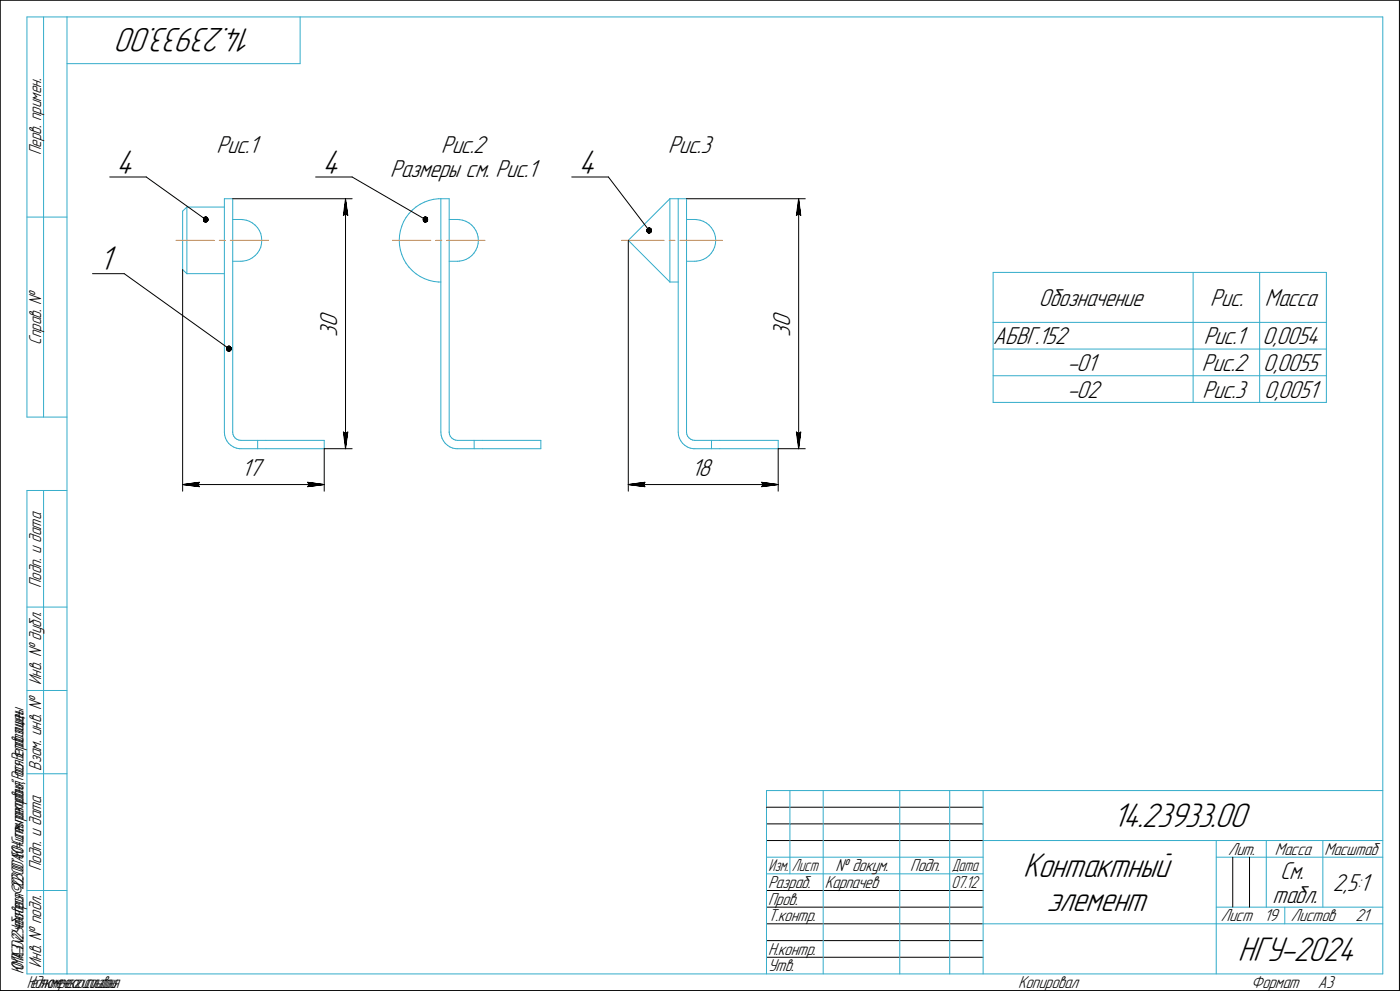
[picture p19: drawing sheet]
<svg xmlns="http://www.w3.org/2000/svg" width="420mm" height="297mm" viewBox="0 0 420 297" stroke-linecap="round" stroke-linejoin="round" font-family="sans-serif">
<defs><g id="words">
<g font-size="10.9">
<text x="76.1" y="8.5" transform="rotate(-180 76.1 8.5)">14.23933.00</text>
<text x="34.9" y="52.1">4</text>
<text x="96.7" y="52.1">4</text>
<text x="173.6" y="52.1">4</text>
<text x="29.8" y="81.1">1</text>
<text x="334.1" y="248.1">14.23933.00</text>
<text x="307.1" y="263.1">Контактный</text>
<text x="314.1" y="273.1">элемент</text>
<text x="371.6" y="288.1">НГУ-2024</text>
</g>
<g font-size="7.8">
<text x="65" y="46">Рис.1</text>
<text x="132.4" y="46">Рис.2</text>
<text x="200.6" y="46">Рис.3</text>
<text x="117.1" y="53.1">Размеры см. Рис.1</text>
<text x="311.8" y="91.7">Обозначение</text>
<text x="363.3" y="91.7">Рис.</text>
<text x="379.7" y="91.7">Масса</text>
<text x="101.2" y="101" transform="rotate(-90 101.2 101)">3</text>
<text x="101.2" y="98.2" transform="rotate(-90 101.2 98.2)">0</text>
<text x="237.2" y="101" transform="rotate(-90 237.2 101)">3</text>
<text x="237.2" y="98.2" transform="rotate(-90 237.2 98.2)">0</text>
<text x="298.1" y="103.2">АБВГ.152</text>
<text x="361.3" y="103.2">Рис.1</text>
<text x="379" y="103.2">0,0054</text>
<text x="320.4" y="111.2">-01</text>
<text x="360.8" y="111.2">Рис.2</text>
<text x="379.2" y="111.2">0,0055</text>
<text x="320.4" y="119.2">-02</text>
<text x="361" y="119.2">Рис.3</text>
<text x="379.5" y="119.2">0,0051</text>
<text x="72.5" y="142.8">17</text>
<text x="207.5" y="142.8">18</text>
<text x="384.2" y="263.6">См.</text>
<text x="400.1" y="267.1">2,5:1</text>
<text x="382" y="270.7">табл.</text>
</g>
<g font-size="5.5">
<text x="12.4" y="46.5" transform="rotate(-90 12.4 46.5)">Перв. примен.</text>
<text x="12.4" y="103.4" transform="rotate(-90 12.4 103.4)">Справ. !</text>
<text x="12.4" y="176.3" transform="rotate(-90 12.4 176.3)">Подп. и дата</text>
<text x="12.4" y="205.4" transform="rotate(-90 12.4 205.4)">Инв. ! дубл.</text>
<text x="12.4" y="231.2" transform="rotate(-90 12.4 231.2)">Взам. инв. !</text>
<text x="368.7" y="256.4">Лит.</text>
<text x="382.7" y="256.4">Масса</text>
<text x="397.6" y="256.4">Масштаб</text>
<text x="12.4" y="261.3" transform="rotate(-90 12.4 261.3)">Подп. и дата</text>
<text x="250.8" y="261.4">! докум.</text>
<text x="273.2" y="261.4">Подп.</text>
<text x="230.6" y="266.4">Разраб.</text>
<text x="247.6" y="266.4">Карпачев</text>
<text x="230.6" y="271.4">Пров.</text>
<text x="230.6" y="276.4">Т.контр.</text>
<text x="366.5" y="276.4">Лист</text>
<text x="379.5" y="276.4">19</text>
<text x="387.5" y="276.4">Листов</text>
<text x="406.9" y="276.4">21</text>
<text x="230.6" y="286.4">Н.контр.</text>
<text x="12.4" y="290.4" transform="rotate(-90 12.4 290.4)">Инв. ! подл.</text>
<text x="230.6" y="291.4">Утв.</text>
<text x="305.6" y="296.4">Копировал</text>
<text x="375.6" y="296.4">Формат</text>
<text x="395.6" y="296.4">A3</text>
</g>
<g font-size="5.4">
<text x="230.7" y="261.4">Изм.</text>
<text x="237.7" y="261.4">Лист</text>
<text x="285.7" y="261.4">Дата</text>
<text x="285.6" y="266.4">07.12</text>
<text x="7.1" y="292.1" transform="rotate(-90 7.1 292.1)">КОМПАС-3Dv22Учебнаяверсия©2023ООО&quot;АСКОН-Системыпроектирования&quot;,Россия.Всеправазащищены.</text>
<text x="8.1" y="296.3">Недлякоммерческогоиспользования</text>
</g>
</g></defs>
<g fill="none" stroke="#33acca" stroke-width=".3">
<path d="M8.1 5.1v120zM8.1 5.1h12zM13.1 5.1v120zM20.1 5.1v287zM20.1 5.1h395zM20.1 19.1h70zM90.1 5.1v14zM415.1 5.1v287zM67.4 59.6v70zM67.4 59.6h2.4zM69.8 59.6v70zM130.2 59.8l1.4-.2z"/>
<path d="M131.6 59.6h.7zM132.3 59.6v70zM132.3 59.6h2.5zM134.8 59.6v70zM201.1 59.6v12.5zM201.1 59.6h2.5zM203.6 59.6v70zM203.6 59.6h2.5zM206.1 59.6v70zM8.1 65.1h12zM54.8 63.3v17.6zM54.8 63.3l1.3-1.2z"/>
<path d="M56.1 62.1h11.3zM56.1 62.1v20zM69.8 65.8h2.5zM69.8 78.4h2.5zM72.3 78.4l.6-.1zM72.3 65.8l.6 .1zM72.9 78.3l1-.2zM72.9 65.9l1 .1zM73.9 78.1l1-.3zM73.9 66l1 .4zM74.9 77.8l.9-.5zM74.9 66.4l.9 .5z"/>
<path d="M75.8 77.3l.8-.6zM75.8 66.9l.8 .6zM76.6 67.5l.7 .8zM77.3 75.9l-.7 .8zM77.3 68.3l.6 .8zM77.9 75.1l-.6 .8zM77.9 69.1l.4 1zM78.3 74.1l-.4 1zM78.3 70.1l.2 1zM78.5 73.1l-.2 1zM78.5 71.1l.1 1zM78.6 72.1l-.1 1z"/>
<path d="M119.8 72.1l.1 1.4zM119.9 70.7l-.1 1.4zM119.9 73.5l.3 1.5zM120.2 69.2l-.3 1.5zM120.2 75l.4 1.4zM120.6 67.8l-.4 1.4zM120.6 76.4l.6 1.3zM121.2 66.5l-.6 1.3zM121.2 77.7l.7 1.3zM121.9 65.2l-.7 1.3zM121.9 79l.9 1.1zM122.8 64.1l-.9 1.1z"/>
<path d="M123.8 63l-1 1.1zM123.8 63l1.1-.9zM124.9 62.1l1.2-.8zM126.1 61.3l1.3-.7zM127.4 60.6l1.4-.5zM128.8 60.1l1.4-.3zM134.8 65.8h2.5zM134.8 78.4h2.5zM137.3 78.4l.6-.1zM137.3 65.8l.6 .1zM137.9 78.3l1-.2zM137.9 65.9l1 .1z"/>
<path d="M138.9 78.1l1-.3zM138.9 66l1 .4zM139.9 77.8l.9-.5zM139.9 66.4l.9 .5zM140.8 77.3l.8-.6zM140.8 66.9l.8 .6zM141.6 67.5l.7 .8zM142.3 75.9l-.7 .8zM142.3 68.3l.5 .8zM142.8 75.1l-.5 .8zM142.8 69.1l.5 1zM143.3 74.1l-.5 1z"/>
<path d="M143.3 70.1l.2 1zM143.5 73.1l-.2 1zM143.5 71.1l.1 1zM143.6 72.1l-.1 1zM188.6 72.1l12.5-12.5zM188.6 72.1l12.5 12.5zM201.1 72.1v12.5zM206.1 65.8h2.5zM206.1 78.4h2.5zM208.6 78.4l.5-.1zM208.6 65.8l.5 .1zM209.1 78.3l1-.2z"/>
<path d="M209.1 65.9l1 .1zM210.1 78.1l1-.3zM210.1 66l1 .4zM211.1 77.8l.9-.5zM211.1 66.4l.9 .5zM212 77.3l.9-.6zM212 66.9l.9 .6zM212.9 67.5l.6 .8zM213.5 75.9l-.6 .8zM213.5 68.3l.6 .8zM214.1 75.1l-.6 .8zM214.1 69.1l.4 1z"/>
<path d="M214.5 74.1l-.4 1zM214.5 70.1l.3 1zM214.8 73.1l-.3 1zM214.8 71.1v1zM214.8 72.1v1zM54.8 80.9l1.3 1.2zM56.1 82.1h11.3zM122.8 80.1l1 1.1zM123.8 81.2l1.1 .9zM124.9 82.1l1.2 .8zM126.1 82.9l1.3 .7zM127.4 83.6l1.4 .5z"/>
<path d="M128.8 84.1l1.4 .3zM130.2 84.4l1.4 .2zM131.6 84.6h.7zM201.1 84.6h2.5zM298.1 81.7h100zM298.1 96.7h100zM298.1 81.7v15zM298.1 96.7v24zM358.1 81.7v15zM358.1 96.7v24zM378.1 81.7v15zM378.1 96.7v24z"/>
<path d="M398.1 81.7v15zM398.1 96.7v24zM298.1 104.7h100zM298.1 112.7h100zM8.1 125.1h12zM67.4 129.6v.9zM67.4 130.5l.3 .9zM67.7 131.4l.4 .8zM68.1 132.2l.5 .8zM68.6 133l.7 .6zM69.3 133.6l.8 .5zM69.8 129.6l.1 .7z"/>
<path d="M69.8 129.6h.1M69.9 130.3l.3 .6zM70.1 134.1l.9 .3zM70.2 130.9l.4 .5zM70.6 131.4l.5 .3zM71 134.4l.8 .2zM71.1 131.7l.6 .3zM71.7 132l.6 .1zM71.8 134.6h.5zM72.3 132.1h5zM72.3 134.6h5zM77.3 132.1h2.5z"/>
<path d="M77.3 134.6h2.5zM77.3 132.1v2.5zM79.8 134.6h17.5zM79.8 132.1h17.5zM97.3 132.1v2.5zM132.3 129.6l.1 .9zM132.4 130.5l.3 .9zM132.7 131.4l.4 .8zM133.1 132.2l.5 .8zM133.6 133l.7 .6zM134.3 133.6l.8 .5zM134.8 129.6l.1 .7z"/>
<path d="M134.8 129.6h.1M134.9 130.3l.3 .6zM135.1 134.1l.8 .3zM135.2 130.9l.4 .5zM135.6 131.4l.5 .3zM135.9 134.4l1 .2zM136.1 131.7l.6 .3zM136.7 132l.6 .1zM136.9 134.6h.4zM137.3 132.1h5zM137.3 134.6h5zM142.3 132.1h2.5z"/>
<path d="M142.3 134.6h2.5zM142.3 132.1v2.5zM144.8 134.6h17.5zM144.8 132.1h17.5zM162.3 132.1v2.5zM203.6 129.6l.1 .9zM203.7 130.5l.2 .9zM203.9 131.4l.4 .8zM204.3 132.2l.6 .8zM204.9 133l.7 .6zM205.6 133.6l.7 .5zM206.1 129.6l.1 .7z"/>
<path d="M206.1 129.6h.1M206.2 130.3l.2 .6zM206.3 134.1l.9 .3zM206.4 130.9l.4 .5zM206.8 131.4l.5 .3zM207.2 134.4l.9 .2zM207.3 131.7l.6 .3zM207.9 132l.7 .1zM208.1 134.6h.5zM208.6 132.1h5zM208.6 134.6h5zM213.6 132.1h2.5z"/>
<path d="M213.6 134.6h2.5zM213.6 132.1v2.5zM216.1 134.6h17.5zM216.1 132.1h17.5zM233.6 132.1v2.5zM298.1 120.7h100zM8.1 147.1v145zM8.1 147.1h12zM13.1 147.1v145zM8.1 182.1h12zM8.1 207.1h12zM8.1 232.1h12z"/>
<path d="M230.1 237.1h185zM230.1 237.1v55zM237.1 237.1v25zM247.1 237.1v55zM270.1 237.1v55zM285.1 237.1v55zM295.1 237.1v55zM230.1 257.1h65zM295.1 252.1h120zM365.1 252.1v40zM365.1 257.1h15zM380.1 252.1v20z"/>
<path d="M380.1 257.1h35zM397.1 252.1v20zM8.1 267.1h12zM230.1 262.1h65zM295.1 277.1h70zM365.1 277.1h50zM365.1 272.1h50zM385.7 272.1v5zM8.1 292.1h12zM20.1 292.1h395z"/>
</g>
<path d="M52.8 72.1h11.5zM65.8 72.1h1.8zM69.1 72.1h11.5zM117.9 72.1h11.4zM130.8 72.1h1.8zM134.1 72.1h11.5zM186.6 72.1h12.7zM200.8 72.1h1.8zM204.1 72.1h12.7z" fill="none" stroke="#ff8000" stroke-width=".3"/>
<g fill="none" stroke="#000" stroke-width=".3">
<path d="M.1 .1v297zM.1 .1h420zM420.1 .1v297zM32.9 53.1h11zM43.9 53.1l17.8 12.7zM69.8 59.6h35.9zM94.7 53.1h11zM103.7 59.6l.7 5zM103.7 59.6l-.6 5zM103.7 59.6v75zM105.7 53.1l22 12.7zM171.6 53.1h11z"/>
<path d="M182.6 53.1l12.3 16zM206.1 59.6h35.6zM239.7 59.6l.7 5zM239.7 59.6l-.6 5zM239.7 59.6v75zM103.1 64.6l.6-.5zM103.7 64.1l.7 .5zM188.6 72.1v75.2zM239.1 64.6l.6-.5zM239.7 64.1l.7 .5zM27.8 82.1h9.5zM37.3 82.1l31.4 22.5z"/>
<path d="M54.8 80.9v66.4zM97.3 134.6h8.4zM97.3 134.6v12.7zM103.1 129.6l.6 5zM103.1 129.6l.6 .5zM103.7 130.1l.7-.5zM104.4 129.6l-.7 5zM233.6 134.6v12.7zM233.6 134.6h8.1zM239.1 129.6l.6 5zM239.1 129.6l.6 .5zM239.7 130.1l.7-.5z"/>
<path d="M240.4 129.6l-.7 5zM54.8 145.3l5.1-.6zM54.8 145.3l5.1 .7zM54.8 145.3h42.5zM59.4 145.3l.5 .7zM59.9 144.7l-.5 .6zM92.3 146l5-.7zM92.3 144.7l.5 .6zM92.3 144.7l5 .6zM92.8 145.3l-.5 .7zM188.6 145.3l5-.6zM188.6 145.3l5 .7z"/>
<path d="M188.6 145.3h45zM193.1 145.3l.5 .7zM193.6 144.7l-.5 .6zM228.6 146l5-.7zM228.6 144.7l.5 .6zM228.6 144.7l5 .6zM229.1 145.3l-.5 .7zM230.1 247.1h65zM230.1 252.1h65zM230.1 242.1h65zM370 257.1v15zM375.1 257.1v15z"/>
<path d="M230.1 267.1h65zM230.1 272.1h65zM230.1 277.1h65zM.1 297.1h420zM230.1 282.1h65zM230.1 287.1h65z"/>
</g>
<g fill="#fff" stroke="#fff" stroke-width=".3">
<path d="M34.9 44.2h7zM34.9 44.3h7zM34.9 44.3h7zM34.9 44.4h7zM34.9 44.4h7zM34.9 44.4h7zM34.9 44.5h7zM34.9 44.5h7zM34.9 44.6h7zM34.9 44.6h7zM34.9 44.7h7zM34.9 44.7h7zM34.9 44.7h7zM34.9 44.8h7zM34.9 44.8h7zM34.9 44.9h7zM34.9 44.9h7zM34.9 45h7zM34.9 45h7zM34.9 45h7zM34.9 45.1h7zM34.9 45.1h7zM34.9 45.2h7zM34.9 45.2h7zM34.9 45.3h7zM34.9 45.3h7zM34.9 45.3h7zM34.9 45.4h7zM34.9 45.4h7zM34.9 45.5h7zM34.9 45.5h7zM34.9 45.6h7zM34.9 45.6h7zM34.9 45.6h7zM34.9 45.7h7zM34.9 45.7h7zM34.9 45.8h7zM34.9 45.8h7zM34.9 45.8h7zM34.9 45.9h7zM34.9 45.9h7zM34.9 46h7zM34.9 46h7zM34.9 46.1h7zM34.9 46.1h7zM34.9 46.1h7zM34.9 46.2h7zM34.9 46.2h7zM34.9 46.3h7zM34.9 46.3h7zM34.9 46.4h7zM34.9 46.4h7zM34.9 46.4h7zM34.9 46.5h7zM34.9 46.5h7zM34.9 46.6h7zM34.9 46.6h7zM34.9 46.7h7zM34.9 46.7h7zM34.9 46.7h7zM34.9 46.8h7zM34.9 46.8h7zM34.9 46.9h7zM34.9 46.9h7zM34.9 46.9h7zM34.9 47h7zM34.9 47h7zM34.9 47.1h7zM34.9 47.1h7zM34.9 47.2h7zM34.9 47.2h7zM34.9 47.2h7zM34.9 47.3h7zM34.9 47.3h7zM34.9 47.4h7zM34.9 47.4h7zM34.9 47.5h7zM34.9 47.5h7zM34.9 47.5h7zM34.9 47.6h7zM34.9 47.6h7zM34.9 47.7h7zM34.9 47.7h7zM34.9 47.8h7zM34.9 47.8h7zM34.9 47.8h7zM34.9 47.9h7zM34.9 47.9h7zM34.9 48h7zM34.9 48h7zM34.9 48h7zM34.9 48.1h7zM34.9 48.1h7zM34.9 48.2h7zM34.9 48.2h7zM34.9 48.3h7zM34.9 48.3h7zM34.9 48.3h7zM34.9 48.4h7zM34.9 48.4h7zM34.9 48.5h7zM34.9 48.5h7zM34.9 48.6h7zM34.9 48.6h7zM34.9 48.6h7zM34.9 48.7h7zM34.9 48.7h7zM34.9 48.8h7zM34.9 48.8h7zM34.9 48.9h7zM34.9 48.9h7zM34.9 48.9h7zM34.9 49h7zM34.9 49h7zM34.9 49.1h7zM34.9 49.1h7zM34.9 49.1h7zM34.9 49.2h7zM34.9 49.2h7zM34.9 49.3h7zM34.9 49.3h7zM34.9 49.4h7zM34.9 49.4h7zM34.9 49.4h7zM34.9 49.5h7zM34.9 49.5h7zM34.9 49.6h7zM34.9 49.6h7zM34.9 49.7h7zM34.9 49.7h7zM34.9 49.7h7zM34.9 49.8h7zM34.9 49.8h7zM34.9 49.9h7zM34.9 49.9h7zM34.9 50h7zM34.9 50h7zM34.9 50h7zM34.9 50.1h7zM34.9 50.1h7zM34.9 50.2h7zM34.9 50.2h7zM34.9 50.2h7zM34.9 50.3h7zM34.9 50.3h7zM34.9 50.4h7zM34.9 50.4h7zM34.9 50.5h7zM34.9 50.5h7zM34.9 50.5h7zM34.9 50.6h7zM34.9 50.6h7zM34.9 50.7h7zM34.9 50.7h7zM34.9 50.8h7zM34.9 50.8h7zM34.9 50.8h7zM34.9 50.9h7zM34.9 50.9h7zM34.9 51h7zM34.9 51h7zM34.9 51.1h7zM34.9 51.1h7zM34.9 51.1h7zM34.9 51.2h7zM34.9 51.2h7zM34.9 51.3h7zM34.9 51.3h7zM34.9 51.4h7zM34.9 51.4h7zM34.9 51.4h7zM34.9 51.5h7zM34.9 51.5h7zM34.9 51.6h7zM34.9 51.6h7zM34.9 51.6h7zM34.9 51.7h7zM34.9 51.7h7zM34.9 51.8h7zM34.9 51.8h7zM34.9 51.9h7zM34.9 51.9h7zM34.9 51.9h7zM34.9 52h7zM34.9 52h7zM34.9 52.1h7zM34.9 52.1h7zM34.9 52.2h7zM34.9 52.2h7zM34.9 52.2h7zM34.9 52.3h7zM34.9 52.3h7zM34.9 52.4h7zM34.9 52.4h7zM34.9 52.5h7zM34.9 52.5h7zM34.9 52.5h7zM34.9 52.6h7zM34.9 52.6h7zM34.9 52.7h7zM34.9 52.7h7zM34.9 52.7h7zM34.9 52.8h7zM34.9 52.8h7zM34.9 52.9h7zM34.9 52.9h7zM34.9 53h7zM34.9 53h7zM34.9 53h7zM34.9 53.1h7zM34.9 53.1h7zM34.9 53.2h7zM34.9 53.2h7zM34.9 53.3h7zM34.9 53.3h7zM34.9 53.3h7zM34.9 53.4h7zM34.9 53.4h7zM34.9 53.5h7zM34.9 53.5h7zM34.9 53.6h7zM34.9 53.6h7zM34.9 53.6h7zM34.9 53.7h7zM34.9 53.7h7zM34.9 53.8h7zM34.9 53.8h7zM34.9 53.8h7zM34.9 53.9h7zM34.9 53.9h7zM34.9 54h7zM34.9 54h7zM34.9 54.1h7zM34.9 54.1h7zM34.9 54.1h7zM34.9 54.2h7z"/>
<path d="M29.8 73.2h5.5zM29.8 73.3h5.5zM29.8 73.3h5.5zM29.8 73.4h5.5zM29.8 73.4h5.5zM29.8 73.4h5.5zM29.8 73.5h5.5zM29.8 73.5h5.5zM29.8 73.6h5.5zM29.8 73.6h5.5zM29.8 73.7h5.5zM29.8 73.7h5.5zM29.8 73.7h5.5zM29.8 73.8h5.5zM29.8 73.8h5.5zM29.8 73.9h5.5zM29.8 73.9h5.5zM29.8 74h5.5zM29.8 74h5.5zM29.8 74h5.5zM29.8 74.1h5.5zM29.8 74.1h5.5zM29.8 74.2h5.5zM29.8 74.2h5.5zM29.8 74.3h5.5zM29.8 74.3h5.5zM29.8 74.3h5.5zM29.8 74.4h5.5zM29.8 74.4h5.5zM29.8 74.5h5.5zM29.8 74.5h5.5zM29.8 74.5h5.5zM29.8 74.6h5.5zM29.8 74.6h5.5zM29.8 74.7h5.5zM29.8 74.7h5.5zM29.8 74.8h5.5zM29.8 74.8h5.5zM29.8 74.8h5.5zM29.8 74.9h5.5zM29.8 74.9h5.5zM29.8 75h5.5zM29.8 75h5.5zM29.8 75.1h5.5zM29.8 75.1h5.5zM29.8 75.1h5.5zM29.8 75.2h5.5zM29.8 75.2h5.5zM29.8 75.3h5.5zM29.8 75.3h5.5zM29.8 75.4h5.5zM29.8 75.4h5.5zM29.8 75.4h5.5zM29.8 75.5h5.5zM29.8 75.5h5.5zM29.8 75.6h5.5zM29.8 75.6h5.5zM29.8 75.6h5.5zM29.8 75.7h5.5zM29.8 75.7h5.5zM29.8 75.8h5.5zM29.8 75.8h5.5zM29.8 75.9h5.5zM29.8 75.9h5.5zM29.8 75.9h5.5zM29.8 76h5.5zM29.8 76h5.5zM29.8 76.1h5.5zM29.8 76.1h5.5zM29.8 76.2h5.5zM29.8 76.2h5.5zM29.8 76.2h5.5zM29.8 76.3h5.5zM29.8 76.3h5.5zM29.8 76.4h5.5zM29.8 76.4h5.5zM29.8 76.5h5.5zM29.8 76.5h5.5zM29.8 76.5h5.5zM29.8 76.6h5.5zM29.8 76.6h5.5zM29.8 76.7h5.5zM29.8 76.7h5.5zM29.8 76.8h5.5zM29.8 76.8h5.5zM29.8 76.8h5.5zM29.8 76.9h5.5zM29.8 76.9h5.5zM29.8 77h5.5zM29.8 77h5.5zM29.8 77h5.5zM29.8 77.1h5.5zM29.8 77.1h5.5zM29.8 77.2h5.5zM29.8 77.2h5.5zM29.8 77.3h5.5zM29.8 77.3h5.5zM29.8 77.3h5.5zM29.8 77.4h5.5zM29.8 77.4h5.5zM29.8 77.5h5.5zM29.8 77.5h5.5zM29.8 77.6h5.5zM29.8 77.6h5.5zM29.8 77.6h5.5zM29.8 77.7h5.5zM29.8 77.7h5.5zM29.8 77.8h5.5zM29.8 77.8h5.5zM29.8 77.9h5.5zM29.8 77.9h5.5zM29.8 77.9h5.5zM29.8 78h5.5zM29.8 78h5.5zM29.8 78.1h5.5zM29.8 78.1h5.5zM29.8 78.1h5.5zM29.8 78.2h5.5zM29.8 78.2h5.5zM29.8 78.3h5.5zM29.8 78.3h5.5zM29.8 78.4h5.5zM29.8 78.4h5.5zM29.8 78.4h5.5zM29.8 78.5h5.5zM29.8 78.5h5.5zM29.8 78.6h5.5zM29.8 78.6h5.5zM29.8 78.7h5.5zM29.8 78.7h5.5zM29.8 78.7h5.5zM29.8 78.8h5.5zM29.8 78.8h5.5zM29.8 78.9h5.5zM29.8 78.9h5.5zM29.8 79h5.5zM29.8 79h5.5zM29.8 79h5.5zM29.8 79.1h5.5zM29.8 79.1h5.5zM29.8 79.2h5.5zM29.8 79.2h5.5zM29.8 79.2h5.5zM29.8 79.3h5.5zM29.8 79.3h5.5zM29.8 79.4h5.5zM29.8 79.4h5.5zM29.8 79.5h5.5zM29.8 79.5h5.5zM29.8 79.5h5.5zM29.8 79.6h5.5zM29.8 79.6h5.5zM29.8 79.7h5.5zM29.8 79.7h5.5zM29.8 79.8h5.5zM29.8 79.8h5.5zM29.8 79.8h5.5zM29.8 79.9h5.5zM29.8 79.9h5.5zM29.8 80h5.5zM29.8 80h5.5zM29.8 80.1h5.5zM29.8 80.1h5.5zM29.8 80.1h5.5zM29.8 80.2h5.5zM29.8 80.2h5.5zM29.8 80.3h5.5zM29.8 80.3h5.5zM29.8 80.3h5.5zM29.8 80.4h5.5zM29.8 80.4h5.5zM29.8 80.5h5.5zM29.8 80.5h5.5zM29.8 80.6h5.5zM29.8 80.6h5.5zM29.8 80.6h5.5zM29.8 80.7h5.5zM29.8 80.7h5.5zM29.8 80.8h5.5zM29.8 80.8h5.5zM29.8 80.9h5.5zM29.8 80.9h5.5zM29.8 80.9h5.5zM29.8 81h5.5zM29.8 81h5.5zM29.8 81.1h5.5zM29.8 81.1h5.5zM29.8 81.2h5.5zM29.8 81.2h5.5zM29.8 81.2h5.5zM29.8 81.3h5.5zM29.8 81.3h5.5zM29.8 81.4h5.5zM29.8 81.4h5.5zM29.8 81.4h5.5zM29.8 81.5h5.5zM29.8 81.5h5.5zM29.8 81.6h5.5zM29.8 81.6h5.5zM29.8 81.7h5.5zM29.8 81.7h5.5zM29.8 81.7h5.5zM29.8 81.8h5.5zM29.8 81.8h5.5zM29.8 81.9h5.5zM29.8 81.9h5.5zM29.8 82h5.5zM29.8 82h5.5zM29.8 82h5.5zM29.8 82.1h5.5zM29.8 82.1h5.5zM29.8 82.2h5.5zM29.8 82.2h5.5zM29.8 82.3h5.5zM29.8 82.3h5.5zM29.8 82.3h5.5zM29.8 82.4h5.5zM29.8 82.4h5.5zM29.8 82.5h5.5zM29.8 82.5h5.5zM29.8 82.5h5.5zM29.8 82.6h5.5zM29.8 82.6h5.5zM29.8 82.7h5.5zM29.8 82.7h5.5zM29.8 82.8h5.5zM29.8 82.8h5.5zM29.8 82.8h5.5zM29.8 82.9h5.5zM29.8 82.9h5.5zM29.8 83h5.5zM29.8 83h5.5zM29.8 83.1h5.5zM29.8 83.1h5.5zM29.8 83.1h5.5zM29.8 83.2h5.5z"/>
<path d="M95.6 93.2h7.1zM95.6 93.3h7.1zM95.6 93.3h7.1zM95.6 93.3h7.1zM95.6 93.4h7.1zM95.6 93.4h7.1zM95.6 93.5h7.1zM95.6 93.5h7.1zM95.6 93.6h7.1zM95.6 93.6h7.1zM95.6 93.6h7.1zM95.6 93.7h7.1zM95.6 93.7h7.1zM95.6 93.8h7.1zM95.6 93.8h7.1zM95.6 93.9h7.1zM95.6 93.9h7.1zM95.6 93.9h7.1zM95.6 94h7.1zM95.6 94h7.1zM95.6 94.1h7.1zM95.6 94.1h7.1zM95.6 94.1h7.1zM95.6 94.2h7.1zM95.6 94.2h7.1zM95.6 94.3h7.1zM95.6 94.3h7.1zM95.6 94.4h7.1zM95.6 94.4h7.1zM95.6 94.4h7.1zM95.6 94.5h7.1zM95.6 94.5h7.1zM95.6 94.6h7.1zM95.6 94.6h7.1zM95.6 94.7h7.1zM95.6 94.7h7.1zM95.6 94.7h7.1zM95.6 94.8h7.1zM95.6 94.8h7.1zM95.6 94.9h7.1zM95.6 94.9h7.1zM95.6 95h7.1zM95.6 95h7.1zM95.6 95h7.1zM95.6 95.1h7.1zM95.6 95.1h7.1zM95.6 95.2h7.1zM95.6 95.2h7.1zM95.6 95.2h7.1zM95.6 95.3h7.1zM95.6 95.3h7.1zM95.6 95.4h7.1zM95.6 95.4h7.1zM95.6 95.5h7.1zM95.6 95.5h7.1zM95.6 95.5h7.1zM95.6 95.6h7.1zM95.6 95.6h7.1zM95.6 95.7h7.1zM95.6 95.7h7.1zM95.6 95.8h7.1zM95.6 95.8h7.1zM95.6 95.8h7.1zM95.6 95.9h7.1zM95.6 95.9h7.1zM95.6 96h7.1zM95.6 96h7.1zM95.6 96.1h7.1zM95.6 96.1h7.1zM95.6 96.1h7.1zM95.6 96.2h7.1zM95.6 96.2h7.1zM95.6 96.3h7.1zM95.6 96.3h7.1zM95.6 96.4h7.1zM95.6 96.4h7.1zM95.6 96.4h7.1zM95.6 96.5h7.1zM95.6 96.5h7.1zM95.6 96.6h7.1zM95.6 96.6h7.1zM95.6 96.6h7.1zM95.6 96.7h7.1zM95.6 96.7h7.1zM95.6 96.8h7.1zM95.6 96.8h7.1zM95.6 96.9h7.1zM95.6 96.9h7.1zM95.6 96.9h7.1zM95.6 97h7.1zM95.6 97h7.1zM95.6 97.1h7.1zM95.6 97.1h7.1zM95.6 97.2h7.1zM95.6 97.2h7.1zM95.6 97.2h7.1zM95.6 97.3h7.1zM95.6 97.3h7.1zM95.6 97.4h7.1zM95.6 97.4h7.1zM95.6 97.5h7.1zM95.6 97.5h7.1zM95.6 97.5h7.1zM95.6 97.6h7.1zM95.6 97.6h7.1zM95.6 97.7h7.1zM95.6 97.7h7.1zM95.6 97.7h7.1zM95.6 97.8h7.1zM95.6 97.8h7.1zM95.6 97.9h7.1zM95.6 97.9h7.1zM95.6 98h7.1zM95.6 98h7.1zM95.6 98h7.1zM95.6 98.1h7.1zM95.6 98.1h7.1zM95.6 98.2h7.1zM95.6 98.2h7.1zM95.6 98.3h7.1zM95.6 98.3h7.1zM95.6 98.3h7.1zM95.6 98.4h7.1zM95.6 98.4h7.1zM95.6 98.5h7.1zM95.6 98.5h7.1zM95.6 98.6h7.1zM95.6 98.6h7.1zM95.6 98.6h7.1zM95.6 98.7h7.1zM95.6 98.7h7.1zM95.6 98.8h7.1zM95.6 98.8h7.1zM95.6 98.8h7.1zM95.6 98.9h7.1zM95.6 98.9h7.1zM95.6 99h7.1zM95.6 99h7.1zM95.6 99.1h7.1zM95.6 99.1h7.1zM95.6 99.1h7.1zM95.6 99.2h7.1zM95.6 99.2h7.1zM95.6 99.3h7.1zM95.6 99.3h7.1zM95.6 99.4h7.1zM95.6 99.4h7.1zM95.6 99.4h7.1zM95.6 99.5h7.1zM95.6 99.5h7.1zM95.6 99.6h7.1zM95.6 99.6h7.1zM95.6 99.7h7.1zM95.6 99.7h7.1zM95.6 99.7h7.1zM95.6 99.8h7.1zM95.6 99.8h7.1zM95.6 99.9h7.1zM95.6 99.9h7.1zM95.6 99.9h7.1zM95.6 100h7.1zM95.6 100h7.1zM95.6 100.1h7.1zM95.6 100.1h7.1zM95.6 100.2h7.1zM95.6 100.2h7.1zM95.6 100.2h7.1zM95.6 100.3h7.1zM95.6 100.3h7.1zM95.6 100.4h7.1zM95.6 100.4h7.1zM95.6 100.5h7.1zM95.6 100.5h7.1zM95.6 100.5h7.1zM95.6 100.6h7.1zM95.6 100.6h7.1zM95.6 100.7h7.1zM95.6 100.7h7.1zM95.6 100.8h7.1zM95.6 100.8h7.1zM95.6 100.8h7.1zM95.6 100.9h7.1zM95.6 100.9h7.1z"/>
<path d="M102.5 129.1h2.4zM102.5 129.1h2.4zM102.5 129.2h2.4zM102.5 129.2h2.4zM102.5 129.2h2.4zM102.5 129.3h2.4zM102.5 129.3h2.4zM102.5 129.4h2.4zM102.6 129.4h2.3zM102.6 129.5h2.3zM102.6 129.5h2.3zM102.6 129.5h2.3zM102.6 129.6h2.3zM102.6 129.6h2.3zM102.6 129.7h2.3zM102.6 129.7h2.3zM102.6 129.8h2.3zM102.6 129.8h2.3zM102.6 129.8h2.3zM102.6 129.9h2.3zM102.6 129.9h2.3zM102.6 130h2.3zM102.6 130h2.3zM102.7 130h2.2zM102.7 130.1h2.1zM102.7 130.1h2.1zM102.7 130.2h2.1zM102.7 130.2h2.1zM102.7 130.3h2.1zM102.7 130.3h2.1zM102.7 130.3h2.1zM102.7 130.4h2.1zM102.7 130.4h2.1zM102.7 130.5h2.1zM102.7 130.5h2.1zM102.7 130.6h2.1zM102.7 130.6h2.1zM102.7 130.6h2.1zM102.7 130.7h2.1zM102.7 130.7h2.1zM102.7 130.8h2zM102.7 130.8h2zM102.7 130.9h2zM102.7 130.9h2zM102.7 130.9h2zM102.8 131h1.9zM102.8 131h1.9zM102.8 131.1h1.9zM102.8 131.1h1.9zM102.8 131.1h1.9zM102.8 131.2h1.9zM102.8 131.2h1.9zM102.8 131.3h1.9zM102.8 131.3h1.9zM102.8 131.4h1.9zM102.8 131.4h1.9zM102.8 131.4h1.8zM102.8 131.5h1.8zM102.8 131.5h1.8zM102.9 131.6h1.7zM102.9 131.6h1.7zM102.9 131.7h1.7zM102.9 131.7h1.7zM102.9 131.7h1.7zM102.9 131.8h1.7zM102.9 131.8h1.7zM102.9 131.9h1.7zM102.9 131.9h1.7zM102.9 132h1.7zM102.9 132h1.7zM102.9 132h1.7zM102.9 132.1h1.7zM102.9 132.1h1.7zM102.9 132.2h1.7zM103 132.2h1.6zM103 132.2h1.6zM103 132.3h1.6zM103 132.3h1.6zM103 132.4h1.6zM103 132.4h1.6zM103 132.5h1.5zM103 132.5h1.5zM103 132.5h1.5zM103 132.6h1.5zM103 132.6h1.5zM103 132.7h1.5zM103 132.7h1.5zM103 132.8h1.5zM103 132.8h1.5zM103 132.8h1.5zM103 132.9h1.5zM103.1 132.9h1.3zM103.1 133h1.3zM103.1 133h1.3zM103.1 133.1h1.3zM103.1 133.1h1.3zM103.2 133.1h1.2zM103.2 133.2h1.2zM103.2 133.2h1.1zM103.2 133.3h1.1zM103.2 133.3h1.1zM103.3 133.3h1zM103.3 133.4h.9zM103.3 133.4h.9zM103.3 133.5h.9zM103.3 133.5h.9zM103.3 133.6h.9zM103.3 133.6h.8zM103.4 133.6h.7zM103.4 133.7h.7zM103.4 133.7h.7zM103.4 133.8h.7zM103.4 133.8h.7zM103.5 133.9h.6zM103.5 133.9h.5zM103.5 133.9h.5zM103.5 134h.5zM103.5 134h.5zM103.5 134.1h.5zM103.5 134.1h.4zM103.5 134.2h.4zM103.6 134.2h.3zM103.6 134.2h.3zM103.6 134.3h.2zM103.6 134.3h.2zM103.6 134.4h.2z"/>
<path d="M103.6 59.8h.2zM103.6 59.9h.2zM103.6 59.9h.2zM103.6 59.9h.3zM103.6 60h.3zM103.5 60h.4zM103.5 60.1h.4zM103.5 60.1h.5zM103.5 60.2h.5zM103.5 60.2h.5zM103.5 60.2h.5zM103.5 60.3h.5zM103.5 60.3h.6zM103.4 60.4h.7zM103.4 60.4h.7zM103.4 60.5h.7zM103.4 60.5h.7zM103.4 60.5h.7zM103.3 60.6h.8zM103.3 60.6h.9zM103.3 60.7h.9zM103.3 60.7h.9zM103.3 60.7h.9zM103.3 60.8h.9zM103.3 60.8h1zM103.2 60.9h1.1zM103.2 60.9h1.1zM103.2 61h1.1zM103.2 61h1.2zM103.2 61h1.2zM103.1 61.1h1.3zM103.1 61.1h1.3zM103.1 61.2h1.3zM103.1 61.2h1.3zM103.1 61.3h1.3zM103 61.3h1.5zM103 61.3h1.5zM103 61.4h1.5zM103 61.4h1.5zM103 61.5h1.5zM103 61.5h1.5zM103 61.6h1.5zM103 61.6h1.5zM103 61.6h1.5zM103 61.7h1.5zM103 61.7h1.5zM103 61.8h1.6zM103 61.8h1.6zM103 61.8h1.6zM103 61.9h1.6zM103 61.9h1.6zM103 62h1.6zM102.9 62h1.7zM102.9 62.1h1.7zM102.9 62.1h1.7zM102.9 62.1h1.7zM102.9 62.2h1.7zM102.9 62.2h1.7zM102.9 62.3h1.7zM102.9 62.3h1.7zM102.9 62.4h1.7zM102.9 62.4h1.7zM102.9 62.4h1.7zM102.9 62.5h1.7zM102.9 62.5h1.7zM102.9 62.6h1.7zM102.9 62.6h1.7zM102.8 62.7h1.8zM102.8 62.7h1.8zM102.8 62.7h1.8zM102.8 62.8h1.9zM102.8 62.8h1.9zM102.8 62.9h1.9zM102.8 62.9h1.9zM102.8 62.9h1.9zM102.8 63h1.9zM102.8 63h1.9zM102.8 63.1h1.9zM102.8 63.1h1.9zM102.8 63.2h1.9zM102.8 63.2h1.9zM102.7 63.2h2zM102.7 63.3h2zM102.7 63.3h2zM102.7 63.4h2zM102.7 63.4h2zM102.7 63.5h2.1zM102.7 63.5h2.1zM102.7 63.5h2.1zM102.7 63.6h2.1zM102.7 63.6h2.1zM102.7 63.7h2.1zM102.7 63.7h2.1zM102.7 63.8h2.1zM102.7 63.8h2.1zM102.7 63.8h2.1zM102.7 63.9h2.1zM102.7 63.9h2.1zM102.7 64h2.1zM102.7 64h2.1zM102.7 64.1h2.1zM102.7 64.1h2.1zM102.7 64.1h2.2zM102.6 64.2h2.3zM102.6 64.2h2.3zM102.6 64.3h2.3zM102.6 64.3h2.3zM102.6 64.3h2.3zM102.6 64.4h2.3zM102.6 64.4h2.3zM102.6 64.5h2.3zM102.6 64.5h2.3zM102.6 64.6h2.3zM102.6 64.6h2.3zM102.6 64.6h2.3zM102.6 64.7h2.3zM102.6 64.7h2.3zM102.6 64.8h2.3zM102.5 64.8h2.4zM102.5 64.9h2.4zM102.5 64.9h2.4zM102.5 64.9h2.4zM102.5 65h2.4zM102.5 65h2.4zM102.5 65.1h2.4z"/>
<path d="M72.5 137.2h7.1zM72.5 137.2h7.1zM72.5 137.3h7.1zM72.5 137.3h7.1zM72.5 137.4h7.1zM72.5 137.4h7.1zM72.5 137.5h7.1zM72.5 137.5h7.1zM72.5 137.5h7.1zM72.5 137.6h7.1zM72.5 137.6h7.1zM72.5 137.7h7.1zM72.5 137.7h7.1zM72.5 137.8h7.1zM72.5 137.8h7.1zM72.5 137.8h7.1zM72.5 137.9h7.1zM72.5 137.9h7.1zM72.5 138h7.1zM72.5 138h7.1zM72.5 138h7.1zM72.5 138.1h7.1zM72.5 138.1h7.1zM72.5 138.2h7.1zM72.5 138.2h7.1zM72.5 138.3h7.1zM72.5 138.3h7.1zM72.5 138.3h7.1zM72.5 138.4h7.1zM72.5 138.4h7.1zM72.5 138.5h7.1zM72.5 138.5h7.1zM72.5 138.6h7.1zM72.5 138.6h7.1zM72.5 138.6h7.1zM72.5 138.7h7.1zM72.5 138.7h7.1zM72.5 138.8h7.1zM72.5 138.8h7.1zM72.5 138.9h7.1zM72.5 138.9h7.1zM72.5 138.9h7.1zM72.5 139h7.1zM72.5 139h7.1zM72.5 139.1h7.1zM72.5 139.1h7.1zM72.5 139.1h7.1zM72.5 139.2h7.1zM72.5 139.2h7.1zM72.5 139.3h7.1zM72.5 139.3h7.1zM72.5 139.4h7.1zM72.5 139.4h7.1zM72.5 139.4h7.1zM72.5 139.5h7.1zM72.5 139.5h7.1zM72.5 139.6h7.1zM72.5 139.6h7.1zM72.5 139.7h7.1zM72.5 139.7h7.1zM72.5 139.7h7.1zM72.5 139.8h7.1zM72.5 139.8h7.1zM72.5 139.9h7.1zM72.5 139.9h7.1zM72.5 140h7.1zM72.5 140h7.1zM72.5 140h7.1zM72.5 140.1h7.1zM72.5 140.1h7.1zM72.5 140.2h7.1zM72.5 140.2h7.1zM72.5 140.3h7.1zM72.5 140.3h7.1zM72.5 140.3h7.1zM72.5 140.4h7.1zM72.5 140.4h7.1zM72.5 140.5h7.1zM72.5 140.5h7.1zM72.5 140.5h7.1zM72.5 140.6h7.1zM72.5 140.6h7.1zM72.5 140.7h7.1zM72.5 140.7h7.1zM72.5 140.8h7.1zM72.5 140.8h7.1zM72.5 140.8h7.1zM72.5 140.9h7.1zM72.5 140.9h7.1zM72.5 141h7.1zM72.5 141h7.1zM72.5 141.1h7.1zM72.5 141.1h7.1zM72.5 141.1h7.1zM72.5 141.2h7.1zM72.5 141.2h7.1zM72.5 141.3h7.1zM72.5 141.3h7.1zM72.5 141.4h7.1zM72.5 141.4h7.1zM72.5 141.4h7.1zM72.5 141.5h7.1zM72.5 141.5h7.1zM72.5 141.6h7.1zM72.5 141.6h7.1zM72.5 141.6h7.1zM72.5 141.7h7.1zM72.5 141.7h7.1zM72.5 141.8h7.1zM72.5 141.8h7.1zM72.5 141.9h7.1zM72.5 141.9h7.1zM72.5 141.9h7.1zM72.5 142h7.1zM72.5 142h7.1zM72.5 142.1h7.1zM72.5 142.1h7.1zM72.5 142.2h7.1zM72.5 142.2h7.1zM72.5 142.2h7.1zM72.5 142.3h7.1zM72.5 142.3h7.1zM72.5 142.4h7.1zM72.5 142.4h7.1zM72.5 142.5h7.1zM72.5 142.5h7.1zM72.5 142.5h7.1zM72.5 142.6h7.1zM72.5 142.6h7.1zM72.5 142.7h7.1zM72.5 142.7h7.1zM72.5 142.7h7.1zM72.5 142.8h7.1zM72.5 142.8h7.1zM72.5 142.9h7.1zM72.5 142.9h7.1zM72.5 143h7.1zM72.5 143h7.1zM72.5 143h7.1zM72.5 143.1h7.1zM72.5 143.1h7.1zM72.5 143.2h7.1zM72.5 143.2h7.1zM72.5 143.3h7.1zM72.5 143.3h7.1zM72.5 143.3h7.1zM72.5 143.4h7.1zM72.5 143.4h7.1zM72.5 143.5h7.1zM72.5 143.5h7.1zM72.5 143.6h7.1zM72.5 143.6h7.1zM72.5 143.6h7.1zM72.5 143.7h7.1zM72.5 143.7h7.1zM72.5 143.8h7.1zM72.5 143.8h7.1zM72.5 143.8h7.1zM72.5 143.9h7.1zM72.5 143.9h7.1zM72.5 144h7.1zM72.5 144h7.1zM72.5 144.1h7.1zM72.5 144.1h7.1zM72.5 144.1h7.1zM72.5 144.2h7.1zM72.5 144.2h7.1zM72.5 144.3h7.1z"/>
<path d="M60 144.1h.3zM59.7 144.2h.6zM59.4 144.2h.9zM59 144.3h1.3zM58.7 144.3h1.6zM58.3 144.4h2zM58 144.4h2.3zM57.7 144.4h2.6zM57.3 144.5h3zM57 144.5h3.3zM56.6 144.6h3.7zM56.6 144.6h3.7zM56.5 144.7h3.8zM56.3 144.7h4zM56.3 144.7h4zM56.2 144.8h4.1zM56 144.8h4.3zM56 144.9h4.3zM55.8 144.9h4.5zM55.8 144.9h4.5zM55.7 145h4.6zM55.5 145h4.8zM55.5 145.1h4.8zM55.3 145.1h5zM55.2 145.2h5.1zM55.2 145.2h5.1zM55 145.2h5.3zM54.9 145.3h5.4zM54.8 145.3h5.5zM54.9 145.4h5.4zM55.1 145.4h5.2zM55.2 145.5h5.1zM55.3 145.5h5zM55.4 145.5h4.9zM55.5 145.6h4.8zM55.6 145.6h4.7zM55.7 145.7h4.6zM55.8 145.7h4.5zM55.9 145.8h4.4zM56 145.8h4.3zM56.1 145.8h4.2zM56.2 145.9h4.1zM56.3 145.9h4zM56.4 146h3.9zM56.6 146h3.7zM56.6 146h3.7zM57 146.1h3.3zM57.3 146.1h3zM57.6 146.2h2.7zM57.9 146.2h2.4zM58.2 146.3h2.1zM58.5 146.3h1.8zM58.8 146.3h1.5zM59.1 146.4h1.2zM59.4 146.4h.9zM59.7 146.5h.6zM60 146.5h.3z"/>
<path d="M91.8 144.1h.4zM91.8 144.2h.7zM91.8 144.2h1zM91.8 144.3h1.4zM91.8 144.3h1.7zM91.8 144.4h2.1zM91.8 144.4h2.4zM91.8 144.4h2.7zM91.8 144.5h3.1zM91.8 144.5h3.4zM91.8 144.6h3.7zM91.8 144.6h3.9zM91.8 144.7h4zM91.8 144.7h4zM91.8 144.7h4.2zM91.8 144.8h4.3zM91.8 144.8h4.3zM91.8 144.9h4.5zM91.8 144.9h4.6zM91.8 144.9h4.6zM91.8 145h4.8zM91.8 145h4.8zM91.8 145.1h4.9zM91.8 145.1h5.1zM91.8 145.2h5.1zM91.8 145.2h5.2zM91.8 145.2h5.4zM91.8 145.3h5.4zM91.8 145.3h5.5zM91.8 145.4h5.4zM91.8 145.4h5.4zM91.8 145.5h5.2zM91.8 145.5h5.1zM91.8 145.5h5zM91.8 145.6h4.9zM91.8 145.6h4.8zM91.8 145.7h4.7zM91.8 145.7h4.6zM91.8 145.8h4.5zM91.8 145.8h4.4zM91.8 145.8h4.3zM91.8 145.9h4.2zM91.8 145.9h4.1zM91.8 146h4zM91.8 146h3.9zM91.8 146h3.7zM91.8 146.1h3.4zM91.8 146.1h3.2zM91.8 146.2h2.8zM91.8 146.2h2.5zM91.8 146.3h2.2zM91.8 146.3h1.9zM91.8 146.3h1.6zM91.8 146.4h1.3zM91.8 146.4h1zM91.8 146.5h.7zM91.8 146.5h.4z"/>
<path d="M96.7 44.2h7zM96.7 44.3h7zM96.7 44.3h7zM96.7 44.4h7zM96.7 44.4h7zM96.7 44.4h7zM96.7 44.5h7zM96.7 44.5h7zM96.7 44.6h7zM96.7 44.6h7zM96.7 44.7h7zM96.7 44.7h7zM96.7 44.7h7zM96.7 44.8h7zM96.7 44.8h7zM96.7 44.9h7zM96.7 44.9h7zM96.7 45h7zM96.7 45h7zM96.7 45h7zM96.7 45.1h7zM96.7 45.1h7zM96.7 45.2h7zM96.7 45.2h7zM96.7 45.3h7zM96.7 45.3h7zM96.7 45.3h7zM96.7 45.4h7zM96.7 45.4h7zM96.7 45.5h7zM96.7 45.5h7zM96.7 45.6h7zM96.7 45.6h7zM96.7 45.6h7zM96.7 45.7h7zM96.7 45.7h7zM96.7 45.8h7zM96.7 45.8h7zM96.7 45.8h7zM96.7 45.9h7zM96.7 45.9h7zM96.7 46h7zM96.7 46h7zM96.7 46.1h7zM96.7 46.1h7zM96.7 46.1h7zM96.7 46.2h7zM96.7 46.2h7zM96.7 46.3h7zM96.7 46.3h7zM96.7 46.4h7zM96.7 46.4h7zM96.7 46.4h7zM96.7 46.5h7zM96.7 46.5h7zM96.7 46.6h7zM96.7 46.6h7zM96.7 46.7h7zM96.7 46.7h7zM96.7 46.7h7zM96.7 46.8h7zM96.7 46.8h7zM96.7 46.9h7zM96.7 46.9h7zM96.7 46.9h7zM96.7 47h7zM96.7 47h7zM96.7 47.1h7zM96.7 47.1h7zM96.7 47.2h7zM96.7 47.2h7zM96.7 47.2h7zM96.7 47.3h7zM96.7 47.3h7zM96.7 47.4h7zM96.7 47.4h7zM96.7 47.5h7zM96.7 47.5h7zM96.7 47.5h7zM96.7 47.6h7zM96.7 47.6h7zM96.7 47.7h7zM96.7 47.7h7zM96.7 47.8h7zM96.7 47.8h7zM96.7 47.8h7zM96.7 47.9h7zM96.7 47.9h7zM96.7 48h7zM96.7 48h7zM96.7 48h7zM96.7 48.1h7zM96.7 48.1h7zM96.7 48.2h7zM96.7 48.2h7zM96.7 48.3h7zM96.7 48.3h7zM96.7 48.3h7zM96.7 48.4h7zM96.7 48.4h7zM96.7 48.5h7zM96.7 48.5h7zM96.7 48.6h7zM96.7 48.6h7zM96.7 48.6h7zM96.7 48.7h7zM96.7 48.7h7zM96.7 48.8h7zM96.7 48.8h7zM96.7 48.9h7zM96.7 48.9h7zM96.7 48.9h7zM96.7 49h7zM96.7 49h7zM96.7 49.1h7zM96.7 49.1h7zM96.7 49.1h7zM96.7 49.2h7zM96.7 49.2h7zM96.7 49.3h7zM96.7 49.3h7zM96.7 49.4h7zM96.7 49.4h7zM96.7 49.4h7zM96.7 49.5h7zM96.7 49.5h7zM96.7 49.6h7zM96.7 49.6h7zM96.7 49.7h7zM96.7 49.7h7zM96.7 49.7h7zM96.7 49.8h7zM96.7 49.8h7zM96.7 49.9h7zM96.7 49.9h7zM96.7 50h7zM96.7 50h7zM96.7 50h7zM96.7 50.1h7zM96.7 50.1h7zM96.7 50.2h7zM96.7 50.2h7zM96.7 50.2h7zM96.7 50.3h7zM96.7 50.3h7zM96.7 50.4h7zM96.7 50.4h7zM96.7 50.5h7zM96.7 50.5h7zM96.7 50.5h7zM96.7 50.6h7zM96.7 50.6h7zM96.7 50.7h7zM96.7 50.7h7zM96.7 50.8h7zM96.7 50.8h7zM96.7 50.8h7zM96.7 50.9h7zM96.7 50.9h7zM96.7 51h7zM96.7 51h7zM96.7 51.1h7zM96.7 51.1h7zM96.7 51.1h7zM96.7 51.2h7zM96.7 51.2h7zM96.7 51.3h7zM96.7 51.3h7zM96.7 51.4h7zM96.7 51.4h7zM96.7 51.4h7zM96.7 51.5h7zM96.7 51.5h7zM96.7 51.6h7zM96.7 51.6h7zM96.7 51.6h7zM96.7 51.7h7zM96.7 51.7h7zM96.7 51.8h7zM96.7 51.8h7zM96.7 51.9h7zM96.7 51.9h7zM96.7 51.9h7zM96.7 52h7zM96.7 52h7zM96.7 52.1h7zM96.7 52.1h7zM96.7 52.2h7zM96.7 52.2h7zM96.7 52.2h7zM96.7 52.3h7zM96.7 52.3h7zM96.7 52.4h7zM96.7 52.4h7zM96.7 52.5h7zM96.7 52.5h7zM96.7 52.5h7zM96.7 52.6h7zM96.7 52.6h7zM96.7 52.7h7zM96.7 52.7h7zM96.7 52.7h7zM96.7 52.8h7zM96.7 52.8h7zM96.7 52.9h7zM96.7 52.9h7zM96.7 53h7zM96.7 53h7zM96.7 53h7zM96.7 53.1h7zM96.7 53.1h7zM96.7 53.2h7zM96.7 53.2h7zM96.7 53.3h7zM96.7 53.3h7zM96.7 53.3h7zM96.7 53.4h7zM96.7 53.4h7zM96.7 53.5h7zM96.7 53.5h7zM96.7 53.6h7zM96.7 53.6h7zM96.7 53.6h7zM96.7 53.7h7zM96.7 53.7h7zM96.7 53.8h7zM96.7 53.8h7zM96.7 53.8h7zM96.7 53.9h7zM96.7 53.9h7zM96.7 54h7zM96.7 54h7zM96.7 54.1h7zM96.7 54.1h7zM96.7 54.1h7zM96.7 54.2h7z"/>
<path d="M65 40.3h13.6zM65 40.4h13.6zM65 40.4h13.6zM65 40.5h13.6zM65 40.5h13.6zM65 40.6h13.6zM65 40.6h13.6zM65 40.6h13.6zM65 40.7h13.6zM65 40.7h13.6zM65 40.8h13.6zM65 40.8h13.6zM65 40.9h13.6zM65 40.9h13.6zM65 40.9h13.6zM65 41h13.6zM65 41h13.6zM65 41.1h13.6zM65 41.1h13.6zM65 41.1h13.6zM65 41.2h13.6zM65 41.2h13.6zM65 41.3h13.6zM65 41.3h13.6zM65 41.4h13.6zM65 41.4h13.6zM65 41.4h13.6zM65 41.5h13.6zM65 41.5h13.6zM65 41.6h13.6zM65 41.6h13.6zM65 41.7h13.6zM65 41.7h13.6zM65 41.7h13.6zM65 41.8h13.6zM65 41.8h13.6zM65 41.9h13.6zM65 41.9h13.6zM65 42h13.6zM65 42h13.6zM65 42h13.6zM65 42.1h13.6zM65 42.1h13.6zM65 42.2h13.6zM65 42.2h13.6zM65 42.2h13.6zM65 42.3h13.6zM65 42.3h13.6zM65 42.4h13.6zM65 42.4h13.6zM65 42.5h13.6zM65 42.5h13.6zM65 42.5h13.6zM65 42.6h13.6zM65 42.6h13.6zM65 42.7h13.6zM65 42.7h13.6zM65 42.8h13.6zM65 42.8h13.6zM65 42.8h13.6zM65 42.9h13.6zM65 42.9h13.6zM65 43h13.6zM65 43h13.6zM65 43.1h13.6zM65 43.1h13.6zM65 43.1h13.6zM65 43.2h13.6zM65 43.2h13.6zM65 43.3h13.6zM65 43.3h13.6zM65 43.3h13.6zM65 43.4h13.6zM65 43.4h13.6zM65 43.5h13.6zM65 43.5h13.6zM65 43.6h13.6zM65 43.6h13.6zM65 43.6h13.6zM65 43.7h13.6zM65 43.7h13.6zM65 43.8h13.6zM65 43.8h13.6zM65 43.9h13.6zM65 43.9h13.6zM65 43.9h13.6zM65 44h13.6zM65 44h13.6zM65 44.1h13.6zM65 44.1h13.6zM65 44.2h13.6zM65 44.2h13.6zM65 44.2h13.6zM65 44.3h13.6zM65 44.3h13.6zM65 44.4h13.6zM65 44.4h13.6zM65 44.4h13.6zM65 44.5h13.6zM65 44.5h13.6zM65 44.6h13.6zM65 44.6h13.6zM65 44.7h13.6zM65 44.7h13.6zM65 44.7h13.6zM65 44.8h13.6zM65 44.8h13.6zM65 44.9h13.6zM65 44.9h13.6zM65 45h13.6zM65 45h13.6zM65 45h13.6zM65 45.1h13.6zM65 45.1h13.6zM65 45.2h13.6zM65 45.2h13.6zM65 45.3h13.6zM65 45.3h13.6zM65 45.3h13.6zM65 45.4h13.6zM65 45.4h13.6zM65 45.5h13.6zM65 45.5h13.6zM65 45.6h13.6zM65 45.6h13.6zM65 45.6h13.6zM65 45.7h13.6zM65 45.7h13.6zM65 45.8h13.6zM65 45.8h13.6zM65 45.8h13.6zM65 45.9h13.6zM65 45.9h13.6zM65 46h13.6zM65 46h13.6zM65 46.1h13.6zM65 46.1h13.6zM65 46.1h13.6zM65 46.2h13.6zM65 46.2h13.6zM65 46.3h13.6zM65 46.3h13.6zM65 46.4h13.6zM65 46.4h13.6zM65 46.4h13.6zM65 46.5h13.6zM65 46.5h13.6zM65 46.6h13.6zM65 46.6h13.6zM65 46.7h13.6zM65 46.7h13.6zM65 46.7h13.6zM65 46.8h13.6zM65 46.8h13.6zM65 46.9h13.6zM65 46.9h13.6zM65 46.9h13.6zM65 47h13.6zM65 47h13.6zM65 47.1h13.6zM65 47.1h13.6zM65 47.2h13.6zM65 47.2h13.6zM65 47.2h13.6zM65 47.3h13.6zM65 47.3h13.6zM65 47.4h13.6zM65 47.4h13.6zM65 47.5h13.6z"/>
<path d="M132.4 40.3h14.7zM132.4 40.4h14.7zM132.4 40.4h14.7zM132.4 40.5h14.7zM132.4 40.5h14.7zM132.4 40.6h14.7zM132.4 40.6h14.7zM132.4 40.6h14.7zM132.4 40.7h14.7zM132.4 40.7h14.7zM132.4 40.8h14.7zM132.4 40.8h14.7zM132.4 40.9h14.7zM132.4 40.9h14.7zM132.4 40.9h14.7zM132.4 41h14.7zM132.4 41h14.7zM132.4 41.1h14.7zM132.4 41.1h14.7zM132.4 41.1h14.7zM132.4 41.2h14.7zM132.4 41.2h14.7zM132.4 41.3h14.7zM132.4 41.3h14.7zM132.4 41.4h14.7zM132.4 41.4h14.7zM132.4 41.4h14.7zM132.4 41.5h14.7zM132.4 41.5h14.7zM132.4 41.6h14.7zM132.4 41.6h14.7zM132.4 41.7h14.7zM132.4 41.7h14.7zM132.4 41.7h14.7zM132.4 41.8h14.7zM132.4 41.8h14.7zM132.4 41.9h14.7zM132.4 41.9h14.7zM132.4 42h14.7zM132.4 42h14.7zM132.4 42h14.7zM132.4 42.1h14.7zM132.4 42.1h14.7zM132.4 42.2h14.7zM132.4 42.2h14.7zM132.4 42.2h14.7zM132.4 42.3h14.7zM132.4 42.3h14.7zM132.4 42.4h14.7zM132.4 42.4h14.7zM132.4 42.5h14.7zM132.4 42.5h14.7zM132.4 42.5h14.7zM132.4 42.6h14.7zM132.4 42.6h14.7zM132.4 42.7h14.7zM132.4 42.7h14.7zM132.4 42.8h14.7zM132.4 42.8h14.7zM132.4 42.8h14.7zM132.4 42.9h14.7zM132.4 42.9h14.7zM132.4 43h14.7zM132.4 43h14.7zM132.4 43.1h14.7zM132.4 43.1h14.7zM132.4 43.1h14.7zM132.4 43.2h14.7zM132.4 43.2h14.7zM132.4 43.3h14.7zM132.4 43.3h14.7zM132.4 43.3h14.7zM132.4 43.4h14.7zM132.4 43.4h14.7zM132.4 43.5h14.7zM132.4 43.5h14.7zM132.4 43.6h14.7zM132.4 43.6h14.7zM132.4 43.6h14.7zM132.4 43.7h14.7zM132.4 43.7h14.7zM132.4 43.8h14.7zM132.4 43.8h14.7zM132.4 43.9h14.7zM132.4 43.9h14.7zM132.4 43.9h14.7zM132.4 44h14.7zM132.4 44h14.7zM132.4 44.1h14.7zM132.4 44.1h14.7zM132.4 44.2h14.7zM132.4 44.2h14.7zM132.4 44.2h14.7zM132.4 44.3h14.7zM132.4 44.3h14.7zM132.4 44.4h14.7zM132.4 44.4h14.7zM132.4 44.4h14.7zM132.4 44.5h14.7zM132.4 44.5h14.7zM132.4 44.6h14.7zM132.4 44.6h14.7zM132.4 44.7h14.7zM132.4 44.7h14.7zM132.4 44.7h14.7zM132.4 44.8h14.7zM132.4 44.8h14.7zM132.4 44.9h14.7zM132.4 44.9h14.7zM132.4 45h14.7zM132.4 45h14.7zM132.4 45h14.7zM132.4 45.1h14.7zM132.4 45.1h14.7zM132.4 45.2h14.7zM132.4 45.2h14.7zM132.4 45.3h14.7zM132.4 45.3h14.7zM132.4 45.3h14.7zM132.4 45.4h14.7zM132.4 45.4h14.7zM132.4 45.5h14.7zM132.4 45.5h14.7zM132.4 45.6h14.7zM132.4 45.6h14.7zM132.4 45.6h14.7zM132.4 45.7h14.7zM132.4 45.7h14.7zM132.4 45.8h14.7zM132.4 45.8h14.7zM132.4 45.8h14.7zM132.4 45.9h14.7zM132.4 45.9h14.7zM132.4 46h14.7zM132.4 46h14.7zM132.4 46.1h14.7zM132.4 46.1h14.7zM132.4 46.1h14.7zM132.4 46.2h14.7zM132.4 46.2h14.7zM132.4 46.3h14.7zM132.4 46.3h14.7zM132.4 46.4h14.7zM132.4 46.4h14.7zM132.4 46.4h14.7zM132.4 46.5h14.7zM132.4 46.5h14.7zM132.4 46.6h14.7zM132.4 46.6h14.7zM132.4 46.7h14.7zM132.4 46.7h14.7zM132.4 46.7h14.7zM132.4 46.8h14.7zM132.4 46.8h14.7zM132.4 46.9h14.7zM132.4 46.9h14.7zM132.4 46.9h14.7zM132.4 47h14.7zM132.4 47h14.7zM132.4 47.1h14.7zM132.4 47.1h14.7zM132.4 47.2h14.7zM132.4 47.2h14.7zM132.4 47.2h14.7zM132.4 47.3h14.7zM132.4 47.3h14.7zM132.4 47.4h14.7zM132.4 47.4h14.7zM132.4 47.5h14.7z"/>
<path d="M117.1 47.5h45.2zM117.1 47.5h45.2zM117.1 47.6h45.2zM117.1 47.6h45.2zM117.1 47.7h45.2zM117.1 47.7h45.2zM117.1 47.8h45.2zM117.1 47.8h45.2zM117.1 47.8h45.2zM117.1 47.9h45.2zM117.1 47.9h45.2zM117.1 48h45.2zM117.1 48h45.2zM117.1 48h45.2zM117.1 48.1h45.2zM117.1 48.1h45.2zM117.1 48.2h45.2zM117.1 48.2h45.2zM117.1 48.3h45.2zM117.1 48.3h45.2zM117.1 48.3h45.2zM117.1 48.4h45.2zM117.1 48.4h45.2zM117.1 48.5h45.2zM117.1 48.5h45.2zM117.1 48.6h45.2zM117.1 48.6h45.2zM117.1 48.6h45.2zM117.1 48.7h45.2zM117.1 48.7h45.2zM117.1 48.8h45.2zM117.1 48.8h45.2zM117.1 48.9h45.2zM117.1 48.9h45.2zM117.1 48.9h45.2zM117.1 49h45.2zM117.1 49h45.2zM117.1 49.1h45.2zM117.1 49.1h45.2zM117.1 49.1h45.2zM117.1 49.2h45.2zM117.1 49.2h45.2zM117.1 49.3h45.2zM117.1 49.3h45.2zM117.1 49.4h45.2zM117.1 49.4h45.2zM117.1 49.4h45.2zM117.1 49.5h45.2zM117.1 49.5h45.2zM117.1 49.6h45.2zM117.1 49.6h45.2zM117.1 49.7h45.2zM117.1 49.7h45.2zM117.1 49.7h45.2zM117.1 49.8h45.2zM117.1 49.8h45.2zM117.1 49.9h45.2zM117.1 49.9h45.2zM117.1 50h45.2zM117.1 50h45.2zM117.1 50h45.2zM117.1 50.1h45.2zM117.1 50.1h45.2zM117.1 50.2h45.2zM117.1 50.2h45.2zM117.1 50.2h45.2zM117.1 50.3h45.2zM117.1 50.3h45.2zM117.1 50.4h45.2zM117.1 50.4h45.2zM117.1 50.5h45.2zM117.1 50.5h45.2zM117.1 50.5h45.2zM117.1 50.6h45.2zM117.1 50.6h45.2zM117.1 50.7h45.2zM117.1 50.7h45.2zM117.1 50.8h45.2zM117.1 50.8h45.2zM117.1 50.8h45.2zM117.1 50.9h45.2zM117.1 50.9h45.2zM117.1 51h45.2zM117.1 51h45.2zM117.1 51.1h45.2zM117.1 51.1h45.2zM117.1 51.1h45.2zM117.1 51.2h45.2zM117.1 51.2h45.2zM117.1 51.3h45.2zM117.1 51.3h45.2zM117.1 51.4h45.2zM117.1 51.4h45.2zM117.1 51.4h45.2zM117.1 51.5h45.2zM117.1 51.5h45.2zM117.1 51.6h45.2zM117.1 51.6h45.2zM117.1 51.6h45.2zM117.1 51.7h45.2zM117.1 51.7h45.2zM117.1 51.8h45.2zM117.1 51.8h45.2zM117.1 51.9h45.2zM117.1 51.9h45.2zM117.1 51.9h45.2zM117.1 52h45.2zM117.1 52h45.2zM117.1 52.1h45.2zM117.1 52.1h45.2zM117.1 52.2h45.2zM117.1 52.2h45.2zM117.1 52.2h45.2zM117.1 52.3h45.2zM117.1 52.3h45.2zM117.1 52.4h45.2zM117.1 52.4h45.2zM117.1 52.5h45.2zM117.1 52.5h45.2zM117.1 52.5h45.2zM117.1 52.6h45.2zM117.1 52.6h45.2zM117.1 52.7h45.2zM117.1 52.7h45.2zM117.1 52.7h45.2zM117.1 52.8h45.2zM117.1 52.8h45.2zM117.1 52.9h45.2zM117.1 52.9h45.2zM117.1 53h45.2zM117.1 53h45.2zM117.1 53h45.2zM117.1 53.1h45.2zM117.1 53.1h45.2zM117.1 53.2h45.2zM117.1 53.2h45.2zM117.1 53.3h45.2zM117.1 53.3h45.2zM117.1 53.3h45.2zM117.1 53.4h45.2zM117.1 53.4h45.2zM117.1 53.5h45.2zM117.1 53.5h45.2zM117.1 53.6h45.2zM117.1 53.6h45.2zM117.1 53.6h45.2zM117.1 53.7h45.2zM117.1 53.7h45.2zM117.1 53.8h45.2zM117.1 53.8h45.2zM117.1 53.8h45.2zM117.1 53.9h45.2zM117.1 53.9h45.2zM117.1 54h45.2zM117.1 54h45.2zM117.1 54.1h45.2zM117.1 54.1h45.2zM117.1 54.1h45.2zM117.1 54.2h45.2zM117.1 54.2h45.2zM117.1 54.3h45.2zM117.1 54.3h45.2zM117.1 54.4h45.2zM117.1 54.4h45.2zM117.1 54.4h45.2zM117.1 54.5h45.2zM117.1 54.5h45.2zM117.1 54.6h45.2z"/>
<path d="M200.6 40.3h14.2zM200.6 40.4h14.2zM200.6 40.4h14.2zM200.6 40.5h14.2zM200.6 40.5h14.2zM200.6 40.6h14.2zM200.6 40.6h14.2zM200.6 40.6h14.2zM200.6 40.7h14.2zM200.6 40.7h14.2zM200.6 40.8h14.2zM200.6 40.8h14.2zM200.6 40.9h14.2zM200.6 40.9h14.2zM200.6 40.9h14.2zM200.6 41h14.2zM200.6 41h14.2zM200.6 41.1h14.2zM200.6 41.1h14.2zM200.6 41.1h14.2zM200.6 41.2h14.2zM200.6 41.2h14.2zM200.6 41.3h14.2zM200.6 41.3h14.2zM200.6 41.4h14.2zM200.6 41.4h14.2zM200.6 41.4h14.2zM200.6 41.5h14.2zM200.6 41.5h14.2zM200.6 41.6h14.2zM200.6 41.6h14.2zM200.6 41.7h14.2zM200.6 41.7h14.2zM200.6 41.7h14.2zM200.6 41.8h14.2zM200.6 41.8h14.2zM200.6 41.9h14.2zM200.6 41.9h14.2zM200.6 42h14.2zM200.6 42h14.2zM200.6 42h14.2zM200.6 42.1h14.2zM200.6 42.1h14.2zM200.6 42.2h14.2zM200.6 42.2h14.2zM200.6 42.2h14.2zM200.6 42.3h14.2zM200.6 42.3h14.2zM200.6 42.4h14.2zM200.6 42.4h14.2zM200.6 42.5h14.2zM200.6 42.5h14.2zM200.6 42.5h14.2zM200.6 42.6h14.2zM200.6 42.6h14.2zM200.6 42.7h14.2zM200.6 42.7h14.2zM200.6 42.8h14.2zM200.6 42.8h14.2zM200.6 42.8h14.2zM200.6 42.9h14.2zM200.6 42.9h14.2zM200.6 43h14.2zM200.6 43h14.2zM200.6 43.1h14.2zM200.6 43.1h14.2zM200.6 43.1h14.2zM200.6 43.2h14.2zM200.6 43.2h14.2zM200.6 43.3h14.2zM200.6 43.3h14.2zM200.6 43.3h14.2zM200.6 43.4h14.2zM200.6 43.4h14.2zM200.6 43.5h14.2zM200.6 43.5h14.2zM200.6 43.6h14.2zM200.6 43.6h14.2zM200.6 43.6h14.2zM200.6 43.7h14.2zM200.6 43.7h14.2zM200.6 43.8h14.2zM200.6 43.8h14.2zM200.6 43.9h14.2zM200.6 43.9h14.2zM200.6 43.9h14.2zM200.6 44h14.2zM200.6 44h14.2zM200.6 44.1h14.2zM200.6 44.1h14.2zM200.6 44.2h14.2zM200.6 44.2h14.2zM200.6 44.2h14.2zM200.6 44.3h14.2zM200.6 44.3h14.2zM200.6 44.4h14.2zM200.6 44.4h14.2zM200.6 44.4h14.2zM200.6 44.5h14.2zM200.6 44.5h14.2zM200.6 44.6h14.2zM200.6 44.6h14.2zM200.6 44.7h14.2zM200.6 44.7h14.2zM200.6 44.7h14.2zM200.6 44.8h14.2zM200.6 44.8h14.2zM200.6 44.9h14.2zM200.6 44.9h14.2zM200.6 45h14.2zM200.6 45h14.2zM200.6 45h14.2zM200.6 45.1h14.2zM200.6 45.1h14.2zM200.6 45.2h14.2zM200.6 45.2h14.2zM200.6 45.3h14.2zM200.6 45.3h14.2zM200.6 45.3h14.2zM200.6 45.4h14.2zM200.6 45.4h14.2zM200.6 45.5h14.2zM200.6 45.5h14.2zM200.6 45.6h14.2zM200.6 45.6h14.2zM200.6 45.6h14.2zM200.6 45.7h14.2zM200.6 45.7h14.2zM200.6 45.8h14.2zM200.6 45.8h14.2zM200.6 45.8h14.2zM200.6 45.9h14.2zM200.6 45.9h14.2zM200.6 46h14.2zM200.6 46h14.2zM200.6 46.1h14.2zM200.6 46.1h14.2zM200.6 46.1h14.2zM200.6 46.2h14.2zM200.6 46.2h14.2zM200.6 46.3h14.2zM200.6 46.3h14.2zM200.6 46.4h14.2zM200.6 46.4h14.2zM200.6 46.4h14.2zM200.6 46.5h14.2zM200.6 46.5h14.2zM200.6 46.6h14.2zM200.6 46.6h14.2zM200.6 46.7h14.2zM200.6 46.7h14.2zM200.6 46.7h14.2zM200.6 46.8h14.2zM200.6 46.8h14.2zM200.6 46.9h14.2zM200.6 46.9h14.2zM200.6 46.9h14.2zM200.6 47h14.2zM200.6 47h14.2zM200.6 47.1h14.2zM200.6 47.1h14.2zM200.6 47.2h14.2zM200.6 47.2h14.2zM200.6 47.2h14.2zM200.6 47.3h14.2zM200.6 47.3h14.2zM200.6 47.4h14.2zM200.6 47.4h14.2zM200.6 47.5h14.2z"/>
<path d="M207.5 137.2h7.1zM207.5 137.2h7.1zM207.5 137.3h7.1zM207.5 137.3h7.1zM207.5 137.4h7.1zM207.5 137.4h7.1zM207.5 137.5h7.1zM207.5 137.5h7.1zM207.5 137.5h7.1zM207.5 137.6h7.1zM207.5 137.6h7.1zM207.5 137.7h7.1zM207.5 137.7h7.1zM207.5 137.8h7.1zM207.5 137.8h7.1zM207.5 137.8h7.1zM207.5 137.9h7.1zM207.5 137.9h7.1zM207.5 138h7.1zM207.5 138h7.1zM207.5 138h7.1zM207.5 138.1h7.1zM207.5 138.1h7.1zM207.5 138.2h7.1zM207.5 138.2h7.1zM207.5 138.3h7.1zM207.5 138.3h7.1zM207.5 138.3h7.1zM207.5 138.4h7.1zM207.5 138.4h7.1zM207.5 138.5h7.1zM207.5 138.5h7.1zM207.5 138.6h7.1zM207.5 138.6h7.1zM207.5 138.6h7.1zM207.5 138.7h7.1zM207.5 138.7h7.1zM207.5 138.8h7.1zM207.5 138.8h7.1zM207.5 138.9h7.1zM207.5 138.9h7.1zM207.5 138.9h7.1zM207.5 139h7.1zM207.5 139h7.1zM207.5 139.1h7.1zM207.5 139.1h7.1zM207.5 139.1h7.1zM207.5 139.2h7.1zM207.5 139.2h7.1zM207.5 139.3h7.1zM207.5 139.3h7.1zM207.5 139.4h7.1zM207.5 139.4h7.1zM207.5 139.4h7.1zM207.5 139.5h7.1zM207.5 139.5h7.1zM207.5 139.6h7.1zM207.5 139.6h7.1zM207.5 139.7h7.1zM207.5 139.7h7.1zM207.5 139.7h7.1zM207.5 139.8h7.1zM207.5 139.8h7.1zM207.5 139.9h7.1zM207.5 139.9h7.1zM207.5 140h7.1zM207.5 140h7.1zM207.5 140h7.1zM207.5 140.1h7.1zM207.5 140.1h7.1zM207.5 140.2h7.1zM207.5 140.2h7.1zM207.5 140.3h7.1zM207.5 140.3h7.1zM207.5 140.3h7.1zM207.5 140.4h7.1zM207.5 140.4h7.1zM207.5 140.5h7.1zM207.5 140.5h7.1zM207.5 140.5h7.1zM207.5 140.6h7.1zM207.5 140.6h7.1zM207.5 140.7h7.1zM207.5 140.7h7.1zM207.5 140.8h7.1zM207.5 140.8h7.1zM207.5 140.8h7.1zM207.5 140.9h7.1zM207.5 140.9h7.1zM207.5 141h7.1zM207.5 141h7.1zM207.5 141.1h7.1zM207.5 141.1h7.1zM207.5 141.1h7.1zM207.5 141.2h7.1zM207.5 141.2h7.1zM207.5 141.3h7.1zM207.5 141.3h7.1zM207.5 141.4h7.1zM207.5 141.4h7.1zM207.5 141.4h7.1zM207.5 141.5h7.1zM207.5 141.5h7.1zM207.5 141.6h7.1zM207.5 141.6h7.1zM207.5 141.6h7.1zM207.5 141.7h7.1zM207.5 141.7h7.1zM207.5 141.8h7.1zM207.5 141.8h7.1zM207.5 141.9h7.1zM207.5 141.9h7.1zM207.5 141.9h7.1zM207.5 142h7.1zM207.5 142h7.1zM207.5 142.1h7.1zM207.5 142.1h7.1zM207.5 142.2h7.1zM207.5 142.2h7.1zM207.5 142.2h7.1zM207.5 142.3h7.1zM207.5 142.3h7.1zM207.5 142.4h7.1zM207.5 142.4h7.1zM207.5 142.5h7.1zM207.5 142.5h7.1zM207.5 142.5h7.1zM207.5 142.6h7.1zM207.5 142.6h7.1zM207.5 142.7h7.1zM207.5 142.7h7.1zM207.5 142.7h7.1zM207.5 142.8h7.1zM207.5 142.8h7.1zM207.5 142.9h7.1zM207.5 142.9h7.1zM207.5 143h7.1zM207.5 143h7.1zM207.5 143h7.1zM207.5 143.1h7.1zM207.5 143.1h7.1zM207.5 143.2h7.1zM207.5 143.2h7.1zM207.5 143.3h7.1zM207.5 143.3h7.1zM207.5 143.3h7.1zM207.5 143.4h7.1zM207.5 143.4h7.1zM207.5 143.5h7.1zM207.5 143.5h7.1zM207.5 143.6h7.1zM207.5 143.6h7.1zM207.5 143.6h7.1zM207.5 143.7h7.1zM207.5 143.7h7.1zM207.5 143.8h7.1zM207.5 143.8h7.1zM207.5 143.8h7.1zM207.5 143.9h7.1zM207.5 143.9h7.1zM207.5 144h7.1zM207.5 144h7.1zM207.5 144.1h7.1zM207.5 144.1h7.1zM207.5 144.1h7.1zM207.5 144.2h7.1zM207.5 144.2h7.1zM207.5 144.3h7.1z"/>
<path d="M193.8 144.1h.3zM193.4 144.2h.7zM193.1 144.2h1zM192.7 144.3h1.4zM192.4 144.3h1.7zM192.1 144.4h2zM191.7 144.4h2.4zM191.4 144.4h2.7zM191.1 144.5h3zM190.7 144.5h3.4zM190.4 144.6h3.7zM190.3 144.6h3.8zM190.2 144.7h3.9zM190.1 144.7h4zM190 144.7h4.1zM189.9 144.8h4.2zM189.8 144.8h4.3zM189.7 144.9h4.4zM189.6 144.9h4.5zM189.5 144.9h4.6zM189.4 145h4.7zM189.3 145h4.8zM189.2 145.1h4.9zM189.1 145.1h5zM189 145.2h5.1zM188.9 145.2h5.2zM188.8 145.2h5.3zM188.7 145.3h5.4zM188.6 145.3h5.5zM188.7 145.4h5.4zM188.8 145.4h5.3zM188.9 145.5h5.2zM189 145.5h5.1zM189.1 145.5h5zM189.2 145.6h4.9zM189.4 145.6h4.7zM189.4 145.7h4.7zM189.6 145.7h4.5zM189.7 145.8h4.4zM189.8 145.8h4.3zM189.9 145.8h4.2zM190 145.9h4.1zM190.1 145.9h4zM190.2 146h3.9zM190.3 146h3.8zM190.4 146h3.7zM190.7 146.1h3.4zM191 146.1h3.1zM191.3 146.2h2.8zM191.6 146.2h2.5zM191.9 146.3h2.2zM192.2 146.3h1.9zM192.6 146.3h1.5zM192.9 146.4h1.2zM193.2 146.4h.9zM193.5 146.5h.6zM193.8 146.5h.3z"/>
<path d="M228.1 144.1h.3zM228.1 144.2h.7zM228.1 144.2h1zM228.1 144.3h1.3zM228.1 144.3h1.7zM228.1 144.4h2zM228.1 144.4h2.4zM228.1 144.4h2.7zM228.1 144.5h3zM228.1 144.5h3.4zM228.1 144.6h3.7zM228.1 144.6h3.8zM228.1 144.7h3.9zM228.1 144.7h4zM228.1 144.7h4.1zM228.1 144.8h4.2zM228.1 144.8h4.3zM228.1 144.9h4.4zM228.1 144.9h4.5zM228.1 144.9h4.6zM228.1 145h4.7zM228.1 145h4.8zM228.1 145.1h4.9zM228.1 145.1h5zM228.1 145.2h5.1zM228.1 145.2h5.2zM228.1 145.2h5.3zM228.1 145.3h5.4zM228.1 145.3h5.5zM228.1 145.4h5.4zM228.1 145.4h5.3zM228.1 145.5h5.2zM228.1 145.5h5.1zM228.1 145.5h5zM228.1 145.6h4.9zM228.1 145.6h4.8zM228.1 145.7h4.7zM228.1 145.7h4.6zM228.1 145.8h4.5zM228.1 145.8h4.4zM228.1 145.8h4.3zM228.1 145.9h4.1zM228.1 145.9h4.1zM228.1 146h3.9zM228.1 146h3.8zM228.1 146h3.7zM228.1 146.1h3.4zM228.1 146.1h3.1zM228.1 146.2h2.8zM228.1 146.2h2.5zM228.1 146.3h2.2zM228.1 146.3h1.9zM228.1 146.3h1.6zM228.1 146.4h1.3zM228.1 146.4h.9zM228.1 146.5h.6zM228.1 146.5h.3z"/>
<path d="M231.6 93.2h7.1zM231.6 93.3h7.1zM231.6 93.3h7.1zM231.6 93.3h7.1zM231.6 93.4h7.1zM231.6 93.4h7.1zM231.6 93.5h7.1zM231.6 93.5h7.1zM231.6 93.6h7.1zM231.6 93.6h7.1zM231.6 93.6h7.1zM231.6 93.7h7.1zM231.6 93.7h7.1zM231.6 93.8h7.1zM231.6 93.8h7.1zM231.6 93.9h7.1zM231.6 93.9h7.1zM231.6 93.9h7.1zM231.6 94h7.1zM231.6 94h7.1zM231.6 94.1h7.1zM231.6 94.1h7.1zM231.6 94.1h7.1zM231.6 94.2h7.1zM231.6 94.2h7.1zM231.6 94.3h7.1zM231.6 94.3h7.1zM231.6 94.4h7.1zM231.6 94.4h7.1zM231.6 94.4h7.1zM231.6 94.5h7.1zM231.6 94.5h7.1zM231.6 94.6h7.1zM231.6 94.6h7.1zM231.6 94.7h7.1zM231.6 94.7h7.1zM231.6 94.7h7.1zM231.6 94.8h7.1zM231.6 94.8h7.1zM231.6 94.9h7.1zM231.6 94.9h7.1zM231.6 95h7.1zM231.6 95h7.1zM231.6 95h7.1zM231.6 95.1h7.1zM231.6 95.1h7.1zM231.6 95.2h7.1zM231.6 95.2h7.1zM231.6 95.2h7.1zM231.6 95.3h7.1zM231.6 95.3h7.1zM231.6 95.4h7.1zM231.6 95.4h7.1zM231.6 95.5h7.1zM231.6 95.5h7.1zM231.6 95.5h7.1zM231.6 95.6h7.1zM231.6 95.6h7.1zM231.6 95.7h7.1zM231.6 95.7h7.1zM231.6 95.8h7.1zM231.6 95.8h7.1zM231.6 95.8h7.1zM231.6 95.9h7.1zM231.6 95.9h7.1zM231.6 96h7.1zM231.6 96h7.1zM231.6 96.1h7.1zM231.6 96.1h7.1zM231.6 96.1h7.1zM231.6 96.2h7.1zM231.6 96.2h7.1zM231.6 96.3h7.1zM231.6 96.3h7.1zM231.6 96.4h7.1zM231.6 96.4h7.1zM231.6 96.4h7.1zM231.6 96.5h7.1zM231.6 96.5h7.1zM231.6 96.6h7.1zM231.6 96.6h7.1zM231.6 96.6h7.1zM231.6 96.7h7.1zM231.6 96.7h7.1zM231.6 96.8h7.1zM231.6 96.8h7.1zM231.6 96.9h7.1zM231.6 96.9h7.1zM231.6 96.9h7.1zM231.6 97h7.1zM231.6 97h7.1zM231.6 97.1h7.1zM231.6 97.1h7.1zM231.6 97.2h7.1zM231.6 97.2h7.1zM231.6 97.2h7.1zM231.6 97.3h7.1zM231.6 97.3h7.1zM231.6 97.4h7.1zM231.6 97.4h7.1zM231.6 97.5h7.1zM231.6 97.5h7.1zM231.6 97.5h7.1zM231.6 97.6h7.1zM231.6 97.6h7.1zM231.6 97.7h7.1zM231.6 97.7h7.1zM231.6 97.7h7.1zM231.6 97.8h7.1zM231.6 97.8h7.1zM231.6 97.9h7.1zM231.6 97.9h7.1zM231.6 98h7.1zM231.6 98h7.1zM231.6 98h7.1zM231.6 98.1h7.1zM231.6 98.1h7.1zM231.6 98.2h7.1zM231.6 98.2h7.1zM231.6 98.3h7.1zM231.6 98.3h7.1zM231.6 98.3h7.1zM231.6 98.4h7.1zM231.6 98.4h7.1zM231.6 98.5h7.1zM231.6 98.5h7.1zM231.6 98.6h7.1zM231.6 98.6h7.1zM231.6 98.6h7.1zM231.6 98.7h7.1zM231.6 98.7h7.1zM231.6 98.8h7.1zM231.6 98.8h7.1zM231.6 98.8h7.1zM231.6 98.9h7.1zM231.6 98.9h7.1zM231.6 99h7.1zM231.6 99h7.1zM231.6 99.1h7.1zM231.6 99.1h7.1zM231.6 99.1h7.1zM231.6 99.2h7.1zM231.6 99.2h7.1zM231.6 99.3h7.1zM231.6 99.3h7.1zM231.6 99.4h7.1zM231.6 99.4h7.1zM231.6 99.4h7.1zM231.6 99.5h7.1zM231.6 99.5h7.1zM231.6 99.6h7.1zM231.6 99.6h7.1zM231.6 99.7h7.1zM231.6 99.7h7.1zM231.6 99.7h7.1zM231.6 99.8h7.1zM231.6 99.8h7.1zM231.6 99.9h7.1zM231.6 99.9h7.1zM231.6 99.9h7.1zM231.6 100h7.1zM231.6 100h7.1zM231.6 100.1h7.1zM231.6 100.1h7.1zM231.6 100.2h7.1zM231.6 100.2h7.1zM231.6 100.2h7.1zM231.6 100.3h7.1zM231.6 100.3h7.1zM231.6 100.4h7.1zM231.6 100.4h7.1zM231.6 100.5h7.1zM231.6 100.5h7.1zM231.6 100.5h7.1zM231.6 100.6h7.1zM231.6 100.6h7.1zM231.6 100.7h7.1zM231.6 100.7h7.1zM231.6 100.8h7.1zM231.6 100.8h7.1zM231.6 100.8h7.1zM231.6 100.9h7.1zM231.6 100.9h7.1z"/>
<path d="M238.5 129.1h2.5zM238.5 129.1h2.5zM238.5 129.2h2.5zM238.5 129.2h2.5zM238.5 129.2h2.5zM238.5 129.3h2.5zM238.5 129.3h2.5zM238.5 129.4h2.5zM238.5 129.4h2.4zM238.6 129.5h2.3zM238.6 129.5h2.3zM238.6 129.5h2.3zM238.6 129.6h2.3zM238.6 129.6h2.3zM238.6 129.7h2.3zM238.6 129.7h2.3zM238.6 129.8h2.3zM238.6 129.8h2.3zM238.6 129.8h2.3zM238.6 129.9h2.3zM238.6 129.9h2.3zM238.6 130h2.3zM238.6 130h2.2zM238.6 130h2.2zM238.6 130.1h2.2zM238.7 130.1h2.1zM238.7 130.2h2.1zM238.7 130.2h2.1zM238.7 130.3h2.1zM238.7 130.3h2.1zM238.7 130.3h2.1zM238.7 130.4h2.1zM238.7 130.4h2.1zM238.7 130.5h2.1zM238.7 130.5h2.1zM238.7 130.6h2.1zM238.7 130.6h2.1zM238.7 130.6h2zM238.7 130.7h2zM238.7 130.7h2zM238.7 130.8h2zM238.8 130.8h1.9zM238.8 130.9h1.9zM238.8 130.9h1.9zM238.8 130.9h1.9zM238.8 131h1.9zM238.8 131h1.9zM238.8 131.1h1.9zM238.8 131.1h1.9zM238.8 131.1h1.9zM238.8 131.2h1.9zM238.8 131.2h1.9zM238.8 131.3h1.9zM238.8 131.3h1.9zM238.8 131.4h1.9zM238.8 131.4h1.9zM238.8 131.4h1.9zM238.8 131.5h1.9zM238.8 131.5h1.9zM238.8 131.6h1.8zM238.8 131.6h1.8zM238.8 131.7h1.8zM238.8 131.7h1.8zM238.8 131.7h1.8zM238.8 131.8h1.8zM238.9 131.8h1.7zM238.9 131.9h1.7zM238.9 131.9h1.7zM238.9 132h1.7zM238.9 132h1.7zM238.9 132h1.7zM238.9 132.1h1.7zM238.9 132.1h1.7zM238.9 132.2h1.7zM238.9 132.2h1.6zM238.9 132.2h1.6zM238.9 132.3h1.6zM238.9 132.3h1.6zM238.9 132.4h1.6zM238.9 132.4h1.6zM238.9 132.5h1.6zM239 132.5h1.5zM239 132.5h1.5zM239 132.6h1.5zM239 132.6h1.5zM239 132.7h1.5zM239 132.7h1.5zM239 132.8h1.5zM239 132.8h1.5zM239 132.8h1.5zM239 132.9h1.5zM239.1 132.9h1.3zM239.1 133h1.3zM239.1 133h1.3zM239.1 133.1h1.3zM239.1 133.1h1.3zM239.1 133.1h1.2zM239.1 133.2h1.2zM239.2 133.2h1.1zM239.2 133.3h1.1zM239.2 133.3h1.1zM239.2 133.3h1zM239.2 133.4h1zM239.3 133.4h.9zM239.3 133.5h.9zM239.3 133.5h.9zM239.3 133.6h.9zM239.4 133.6h.8zM239.4 133.6h.7zM239.4 133.7h.7zM239.4 133.7h.7zM239.4 133.8h.7zM239.4 133.8h.7zM239.4 133.9h.6zM239.5 133.9h.5zM239.5 133.9h.5zM239.5 134h.5zM239.5 134h.5zM239.5 134.1h.4zM239.6 134.1h.3zM239.6 134.2h.3zM239.6 134.2h.3zM239.6 134.2h.3zM239.6 134.3h.3zM239.6 134.3h.3zM239.6 134.4h.3z"/>
<path d="M239.6 59.8h.3zM239.6 59.9h.3zM239.6 59.9h.3zM239.6 59.9h.3zM239.6 60h.3zM239.6 60h.3zM239.6 60.1h.3zM239.5 60.1h.4zM239.5 60.2h.5zM239.5 60.2h.5zM239.5 60.2h.5zM239.5 60.3h.5zM239.4 60.3h.6zM239.4 60.4h.7zM239.4 60.4h.7zM239.4 60.5h.7zM239.4 60.5h.7zM239.4 60.5h.7zM239.4 60.6h.8zM239.3 60.6h.9zM239.3 60.7h.9zM239.3 60.7h.9zM239.3 60.7h.9zM239.2 60.8h1zM239.2 60.8h1zM239.2 60.9h1.1zM239.2 60.9h1.1zM239.2 61h1.1zM239.1 61h1.2zM239.1 61h1.2zM239.1 61.1h1.3zM239.1 61.1h1.3zM239.1 61.2h1.3zM239.1 61.2h1.3zM239.1 61.3h1.3zM239 61.3h1.5zM239 61.3h1.5zM239 61.4h1.5zM239 61.4h1.5zM239 61.5h1.5zM239 61.5h1.5zM239 61.6h1.5zM239 61.6h1.5zM239 61.6h1.5zM239 61.7h1.5zM238.9 61.7h1.6zM238.9 61.8h1.6zM238.9 61.8h1.6zM238.9 61.8h1.6zM238.9 61.9h1.6zM238.9 61.9h1.6zM238.9 62h1.6zM238.9 62h1.7zM238.9 62.1h1.7zM238.9 62.1h1.7zM238.9 62.1h1.7zM238.9 62.2h1.7zM238.9 62.2h1.7zM238.9 62.3h1.7zM238.9 62.3h1.7zM238.9 62.4h1.7zM238.8 62.4h1.8zM238.8 62.4h1.8zM238.8 62.5h1.8zM238.8 62.5h1.8zM238.8 62.6h1.8zM238.8 62.6h1.8zM238.8 62.7h1.9zM238.8 62.7h1.9zM238.8 62.7h1.9zM238.8 62.8h1.9zM238.8 62.8h1.9zM238.8 62.9h1.9zM238.8 62.9h1.9zM238.8 62.9h1.9zM238.8 63h1.9zM238.8 63h1.9zM238.8 63.1h1.9zM238.8 63.1h1.9zM238.8 63.2h1.9zM238.8 63.2h1.9zM238.8 63.2h1.9zM238.8 63.3h1.9zM238.8 63.3h1.9zM238.8 63.4h1.9zM238.7 63.4h2zM238.7 63.5h2zM238.7 63.5h2zM238.7 63.5h2zM238.7 63.6h2.1zM238.7 63.6h2.1zM238.7 63.7h2.1zM238.7 63.7h2.1zM238.7 63.8h2.1zM238.7 63.8h2.1zM238.7 63.8h2.1zM238.7 63.9h2.1zM238.7 63.9h2.1zM238.7 64h2.1zM238.7 64h2.1zM238.7 64.1h2.1zM238.6 64.1h2.2zM238.6 64.1h2.2zM238.6 64.2h2.2zM238.6 64.2h2.3zM238.6 64.3h2.3zM238.6 64.3h2.3zM238.6 64.3h2.3zM238.6 64.4h2.3zM238.6 64.4h2.3zM238.6 64.5h2.3zM238.6 64.5h2.3zM238.6 64.6h2.3zM238.6 64.6h2.3zM238.6 64.6h2.3zM238.6 64.7h2.3zM238.6 64.7h2.3zM238.5 64.8h2.4zM238.5 64.8h2.5zM238.5 64.9h2.5zM238.5 64.9h2.5zM238.5 64.9h2.5zM238.5 65h2.5zM238.5 65h2.5zM238.5 65.1h2.5z"/>
<path d="M173.6 44.2h7zM173.6 44.3h7zM173.6 44.3h7zM173.6 44.4h7zM173.6 44.4h7zM173.6 44.4h7zM173.6 44.5h7zM173.6 44.5h7zM173.6 44.6h7zM173.6 44.6h7zM173.6 44.7h7zM173.6 44.7h7zM173.6 44.7h7zM173.6 44.8h7zM173.6 44.8h7zM173.6 44.9h7zM173.6 44.9h7zM173.6 45h7zM173.6 45h7zM173.6 45h7zM173.6 45.1h7zM173.6 45.1h7zM173.6 45.2h7zM173.6 45.2h7zM173.6 45.3h7zM173.6 45.3h7zM173.6 45.3h7zM173.6 45.4h7zM173.6 45.4h7zM173.6 45.5h7zM173.6 45.5h7zM173.6 45.6h7zM173.6 45.6h7zM173.6 45.6h7zM173.6 45.7h7zM173.6 45.7h7zM173.6 45.8h7zM173.6 45.8h7zM173.6 45.8h7zM173.6 45.9h7zM173.6 45.9h7zM173.6 46h7zM173.6 46h7zM173.6 46.1h7zM173.6 46.1h7zM173.6 46.1h7zM173.6 46.2h7zM173.6 46.2h7zM173.6 46.3h7zM173.6 46.3h7zM173.6 46.4h7zM173.6 46.4h7zM173.6 46.4h7zM173.6 46.5h7zM173.6 46.5h7zM173.6 46.6h7zM173.6 46.6h7zM173.6 46.7h7zM173.6 46.7h7zM173.6 46.7h7zM173.6 46.8h7zM173.6 46.8h7zM173.6 46.9h7zM173.6 46.9h7zM173.6 46.9h7zM173.6 47h7zM173.6 47h7zM173.6 47.1h7zM173.6 47.1h7zM173.6 47.2h7zM173.6 47.2h7zM173.6 47.2h7zM173.6 47.3h7zM173.6 47.3h7zM173.6 47.4h7zM173.6 47.4h7zM173.6 47.5h7zM173.6 47.5h7zM173.6 47.5h7zM173.6 47.6h7zM173.6 47.6h7zM173.6 47.7h7zM173.6 47.7h7zM173.6 47.8h7zM173.6 47.8h7zM173.6 47.8h7zM173.6 47.9h7zM173.6 47.9h7zM173.6 48h7zM173.6 48h7zM173.6 48h7zM173.6 48.1h7zM173.6 48.1h7zM173.6 48.2h7zM173.6 48.2h7zM173.6 48.3h7zM173.6 48.3h7zM173.6 48.3h7zM173.6 48.4h7zM173.6 48.4h7zM173.6 48.5h7zM173.6 48.5h7zM173.6 48.6h7zM173.6 48.6h7zM173.6 48.6h7zM173.6 48.7h7zM173.6 48.7h7zM173.6 48.8h7zM173.6 48.8h7zM173.6 48.9h7zM173.6 48.9h7zM173.6 48.9h7zM173.6 49h7zM173.6 49h7zM173.6 49.1h7zM173.6 49.1h7zM173.6 49.1h7zM173.6 49.2h7zM173.6 49.2h7zM173.6 49.3h7zM173.6 49.3h7zM173.6 49.4h7zM173.6 49.4h7zM173.6 49.4h7zM173.6 49.5h7zM173.6 49.5h7zM173.6 49.6h7zM173.6 49.6h7zM173.6 49.7h7zM173.6 49.7h7zM173.6 49.7h7zM173.6 49.8h7zM173.6 49.8h7zM173.6 49.9h7zM173.6 49.9h7zM173.6 50h7zM173.6 50h7zM173.6 50h7zM173.6 50.1h7zM173.6 50.1h7zM173.6 50.2h7zM173.6 50.2h7zM173.6 50.2h7zM173.6 50.3h7zM173.6 50.3h7zM173.6 50.4h7zM173.6 50.4h7zM173.6 50.5h7zM173.6 50.5h7zM173.6 50.5h7zM173.6 50.6h7zM173.6 50.6h7zM173.6 50.7h7zM173.6 50.7h7zM173.6 50.8h7zM173.6 50.8h7zM173.6 50.8h7zM173.6 50.9h7zM173.6 50.9h7zM173.6 51h7zM173.6 51h7zM173.6 51.1h7zM173.6 51.1h7zM173.6 51.1h7zM173.6 51.2h7zM173.6 51.2h7zM173.6 51.3h7zM173.6 51.3h7zM173.6 51.4h7zM173.6 51.4h7zM173.6 51.4h7zM173.6 51.5h7zM173.6 51.5h7zM173.6 51.6h7zM173.6 51.6h7zM173.6 51.6h7zM173.6 51.7h7zM173.6 51.7h7zM173.6 51.8h7zM173.6 51.8h7zM173.6 51.9h7zM173.6 51.9h7zM173.6 51.9h7zM173.6 52h7zM173.6 52h7zM173.6 52.1h7zM173.6 52.1h7zM173.6 52.2h7zM173.6 52.2h7zM173.6 52.2h7zM173.6 52.3h7zM173.6 52.3h7zM173.6 52.4h7zM173.6 52.4h7zM173.6 52.5h7zM173.6 52.5h7zM173.6 52.5h7zM173.6 52.6h7zM173.6 52.6h7zM173.6 52.7h7zM173.6 52.7h7zM173.6 52.7h7zM173.6 52.8h7zM173.6 52.8h7zM173.6 52.9h7zM173.6 52.9h7zM173.6 53h7zM173.6 53h7zM173.6 53h7zM173.6 53.1h7zM173.6 53.1h7zM173.6 53.2h7zM173.6 53.2h7zM173.6 53.3h7zM173.6 53.3h7zM173.6 53.3h7zM173.6 53.4h7zM173.6 53.4h7zM173.6 53.5h7zM173.6 53.5h7zM173.6 53.6h7zM173.6 53.6h7zM173.6 53.6h7zM173.6 53.7h7zM173.6 53.7h7zM173.6 53.8h7zM173.6 53.8h7zM173.6 53.8h7zM173.6 53.9h7zM173.6 53.9h7zM173.6 54h7zM173.6 54h7zM173.6 54.1h7zM173.6 54.1h7zM173.6 54.1h7zM173.6 54.2h7z"/>
</g>
<g fill="#000" stroke="#000" stroke-width=".3">
<path d="M103.5 61h.2zM103.5 61h.2zM103.5 61h.2zM103.5 61.1h.2zM103.5 61.1h.2zM103.5 61.2h.2zM103.5 61.2h.2zM103.5 61.3h.2zM103.5 61.3h.2zM103.5 61.3h.2zM103.5 61.4h.2zM103.5 61.4h.2zM103.5 61.5h.2zM103.5 61.5h.2zM103.5 61.6h.2zM103.5 61.6h.2zM103.5 61.6h.2zM103.5 61.7h.2zM103.5 61.7h.2zM103.5 61.8h.2zM103.5 61.8h.2zM103.5 61.8h.2zM103.5 61.9h.2zM103.5 61.9h.2zM103.4 62h.3zM103.4 62h.3zM103.4 62.1h.3zM103.4 62.1h.3zM103.4 62.1h.3zM103.4 62.2h.3zM103.4 62.2h.3zM103.4 62.3h.3zM103.4 62.3h.3zM103.4 62.4h.3zM103.4 62.4h.3zM103.4 62.4h.3zM103.4 62.5h.3zM103.4 62.5h.3zM103.4 62.6h.3zM103.3 62.6h.4zM103.3 62.7h.4zM103.3 62.7h.4zM103.3 62.7h.4zM103.3 62.8h.4zM103.3 62.8h.4zM103.3 62.9h.4zM103.3 62.9h.4zM103.3 62.9h.4zM103.3 63h.4zM103.3 63h.4zM103.3 63.1h.4zM103.3 63.1h.4zM103.3 63.2h.4zM103.3 63.2h.4zM103.3 63.2h.4zM103.3 63.3h.4zM103.3 63.3h.4zM103.3 63.4h.4zM103.3 63.4h.4zM103.3 63.5h.4zM103.3 63.5h.4zM103.3 63.5h.4zM103.3 63.6h.4zM103.2 63.6h.5zM103.2 63.7h.5zM103.2 63.7h.5zM103.2 63.8h.5zM103.2 63.8h.5zM103.2 63.8h.5zM103.2 63.9h.5zM103.2 63.9h.5zM103.2 64h.5zM103.2 64h.5zM103.2 64.1h.5zM103.2 64.1h.5zM103.2 64.1h.5zM103.2 64.2h.4zM103.2 64.2h.4zM103.2 64.3h.3zM103.1 64.3h.4zM103.1 64.3h.3zM103.1 64.4h.3zM103.1 64.4h.2z"/>
<path d="M103.7 60.6h.2zM103.7 60.6h.2zM103.7 60.7h.2zM103.7 60.7h.2zM103.7 60.7h.2zM103.7 60.8h.2zM103.7 60.8h.2zM103.7 60.9h.2zM103.7 60.9h.2zM103.7 61h.2zM103.7 61h.2zM103.7 61h.2zM103.7 61.1h.2zM103.7 61.1h.2zM103.7 61.2h.3zM103.7 61.2h.3zM103.7 61.3h.3zM103.7 61.3h.3zM103.7 61.3h.3zM103.7 61.4h.3zM103.7 61.4h.3zM103.7 61.5h.3zM103.7 61.5h.3zM103.7 61.6h.3zM103.7 61.6h.3zM103.7 61.6h.3zM103.7 61.7h.3zM103.7 61.7h.3zM103.7 61.8h.3zM103.7 61.8h.4zM103.7 61.8h.4zM103.7 61.9h.4zM103.7 61.9h.4zM103.7 62h.4zM103.7 62h.4zM103.7 62.1h.4zM103.7 62.1h.4zM103.7 62.1h.4zM103.7 62.2h.4zM103.7 62.2h.4zM103.7 62.3h.4zM103.7 62.3h.4zM103.7 62.4h.4zM103.7 62.4h.4zM103.7 62.4h.4zM103.7 62.5h.4zM103.7 62.5h.4zM103.7 62.6h.4zM103.7 62.6h.4zM103.7 62.7h.4zM103.7 62.7h.4zM103.7 62.7h.5zM103.7 62.8h.5zM103.7 62.8h.5zM103.7 62.9h.5zM103.7 62.9h.5zM103.7 62.9h.5zM103.7 63h.5zM103.7 63h.5zM103.7 63.1h.5zM103.7 63.1h.5zM103.7 63.2h.5zM103.7 63.2h.5zM103.7 63.2h.5zM103.7 63.3h.5zM103.7 63.3h.5zM103.7 63.4h.6zM103.7 63.4h.6zM103.7 63.5h.6zM103.7 63.5h.6zM103.7 63.5h.6zM103.7 63.6h.6zM103.7 63.6h.6zM103.7 63.7h.6zM103.7 63.7h.6zM103.7 63.8h.6zM103.7 63.8h.6zM103.7 63.8h.6zM103.7 63.9h.6zM103.7 63.9h.6zM103.7 64h.6zM103.7 64h.7zM103.7 64.1h.7zM103.7 64.1h.7zM103.8 64.1h.6zM103.8 64.2h.6zM103.9 64.2h.5zM104 64.3h.4zM104 64.3h.4zM104.1 64.3h.3zM104.1 64.4h.3zM104.2 64.4h.2zM104.2 64.5h.2z"/>
<path d="M239.6 60.9h.1zM239.6 60.9h.1zM239.6 61h.1zM239.6 61h.1zM239.6 61h.1zM239.6 61.1h.1zM239.6 61.1h.1zM239.5 61.2h.2zM239.5 61.2h.2zM239.5 61.3h.2zM239.5 61.3h.2zM239.5 61.3h.2zM239.5 61.4h.2zM239.5 61.4h.2zM239.5 61.5h.2zM239.5 61.5h.2zM239.5 61.6h.2zM239.5 61.6h.2zM239.5 61.6h.2zM239.5 61.7h.2zM239.5 61.7h.2zM239.5 61.8h.2zM239.4 61.8h.3zM239.4 61.8h.3zM239.4 61.9h.3zM239.4 61.9h.3zM239.4 62h.3zM239.4 62h.3zM239.4 62.1h.3zM239.4 62.1h.3zM239.4 62.1h.3zM239.4 62.2h.3zM239.4 62.2h.3zM239.4 62.3h.3zM239.4 62.3h.3zM239.4 62.4h.3zM239.4 62.4h.3zM239.4 62.4h.3zM239.4 62.5h.3zM239.4 62.5h.3zM239.4 62.6h.3zM239.4 62.6h.3zM239.4 62.7h.3zM239.4 62.7h.3zM239.3 62.7h.4zM239.3 62.8h.4zM239.3 62.8h.4zM239.3 62.9h.4zM239.3 62.9h.4zM239.3 62.9h.4zM239.3 63h.4zM239.3 63h.4zM239.3 63.1h.4zM239.3 63.1h.4zM239.3 63.2h.4zM239.3 63.2h.4zM239.3 63.2h.4zM239.3 63.3h.4zM239.3 63.3h.4zM239.2 63.4h.5zM239.2 63.4h.5zM239.2 63.5h.5zM239.2 63.5h.5zM239.2 63.5h.5zM239.2 63.6h.5zM239.2 63.6h.5zM239.2 63.7h.5zM239.2 63.7h.5zM239.2 63.8h.5zM239.2 63.8h.5zM239.2 63.8h.5zM239.2 63.9h.5zM239.2 63.9h.5zM239.2 64h.5zM239.1 64h.6zM239.1 64.1h.6zM239.1 64.1h.6zM239.1 64.1h.6zM239.1 64.2h.5zM239.1 64.2h.5zM239.1 64.3h.4zM239.1 64.3h.4zM239.1 64.3h.3zM239.1 64.4h.3zM239.1 64.4h.2z"/>
<path d="M239.7 60.6h.2zM239.7 60.7h.2zM239.7 60.7h.2zM239.7 60.7h.2zM239.7 60.8h.2zM239.7 60.8h.2zM239.7 60.9h.2zM239.7 60.9h.2zM239.7 61h.2zM239.7 61h.2zM239.7 61h.2zM239.7 61.1h.2zM239.7 61.1h.2zM239.7 61.2h.2zM239.7 61.2h.2zM239.7 61.3h.2zM239.7 61.3h.3zM239.7 61.3h.3zM239.7 61.4h.3zM239.7 61.4h.3zM239.7 61.5h.3zM239.7 61.5h.3zM239.7 61.6h.3zM239.7 61.6h.3zM239.7 61.6h.3zM239.7 61.7h.3zM239.7 61.7h.3zM239.7 61.8h.3zM239.7 61.8h.3zM239.7 61.8h.3zM239.7 61.9h.3zM239.7 61.9h.3zM239.7 62h.4zM239.7 62h.4zM239.7 62.1h.4zM239.7 62.1h.4zM239.7 62.1h.4zM239.7 62.2h.4zM239.7 62.2h.4zM239.7 62.3h.4zM239.7 62.3h.4zM239.7 62.4h.4zM239.7 62.4h.4zM239.7 62.4h.4zM239.7 62.5h.4zM239.7 62.5h.4zM239.7 62.6h.4zM239.7 62.6h.5zM239.7 62.7h.5zM239.7 62.7h.5zM239.7 62.7h.5zM239.7 62.8h.5zM239.7 62.8h.5zM239.7 62.9h.5zM239.7 62.9h.5zM239.7 62.9h.5zM239.7 63h.5zM239.7 63h.5zM239.7 63.1h.5zM239.7 63.1h.5zM239.7 63.2h.5zM239.7 63.2h.5zM239.7 63.2h.5zM239.7 63.3h.5zM239.7 63.3h.5zM239.7 63.4h.5zM239.7 63.4h.5zM239.7 63.5h.5zM239.7 63.5h.5zM239.7 63.5h.5zM239.7 63.6h.5zM239.7 63.6h.6zM239.7 63.7h.6zM239.7 63.7h.6zM239.7 63.8h.6zM239.7 63.8h.6zM239.7 63.8h.6zM239.7 63.9h.6zM239.7 63.9h.6zM239.7 64h.6zM239.7 64h.6zM239.7 64.1h.6zM239.7 64.1h.6zM239.8 64.1h.5zM239.9 64.2h.4zM239.9 64.2h.4zM239.9 64.3h.4zM240 64.3h.4zM240.1 64.3h.3zM240.1 64.4h.3zM240.2 64.4h.2z"/>
<path d="M61.6 65.1h.3zM61.5 65.1h.5zM61.3 65.2h.8zM61.2 65.2h1zM61.2 65.2h1zM61.1 65.3h1.2zM61.1 65.3h1.2zM61 65.4h1.4zM61 65.4h1.4zM61 65.4h1.4zM61 65.5h1.4zM61 65.5h1.4zM61 65.6h1.5zM61 65.6h1.5zM61 65.7h1.5zM60.9 65.7h1.6zM61 65.7h1.5zM61 65.8h1.5zM61 65.8h1.5zM61 65.9h1.5zM61 65.9h1.5zM61 66h1.5zM61 66h1.5zM61 66h1.5zM61 66.1h1.5zM61 66.1h1.5zM61 66.2h1.4zM61 66.2h1.4zM61.1 66.3h1.3zM61.1 66.3h1.3zM61.1 66.3h1.2zM61.1 66.4h1.2zM61.2 66.4h1zM61.3 66.5h.9zM61.3 66.5h.8zM61.4 66.5h.7zM61.4 66.6h.5z"/>
<path d="M127.5 65.1h.3zM127.4 65.1h.6zM127.3 65.2h.8zM127.3 65.2h.9zM127.2 65.2h1zM127.1 65.3h1.2zM127.1 65.3h1.2zM127.1 65.4h1.2zM127 65.4h1.4zM127 65.4h1.4zM127 65.5h1.4zM127 65.5h1.4zM127 65.6h1.4zM127 65.6h1.4zM127 65.7h1.4zM127 65.7h1.5zM127 65.7h1.5zM126.9 65.8h1.6zM127 65.8h1.5zM127 65.9h1.5zM127 65.9h1.5zM127 66h1.5zM127 66h1.5zM127 66h1.5zM127 66.1h1.5zM127 66.1h1.5zM127 66.2h1.4zM127 66.2h1.4zM127 66.3h1.4zM127.1 66.3h1.3zM127.1 66.3h1.2zM127.1 66.4h1.2zM127.2 66.4h1zM127.2 66.5h1zM127.3 66.5h.8zM127.3 66.5h.7zM127.4 66.6h.5z"/>
<path d="M194.7 68.4h.3zM194.6 68.4h.6zM194.5 68.5h.8zM194.4 68.5h.9zM194.4 68.5h1zM194.3 68.6h1.1zM194.3 68.6h1.2zM194.3 68.7h1.2zM194.2 68.7h1.3zM194.2 68.7h1.4zM194.1 68.8h1.5zM194.1 68.8h1.5zM194.1 68.9h1.5zM194.1 68.9h1.5zM194.1 69h1.5zM194.1 69h1.5zM194.1 69h1.5zM194.1 69.1h1.5zM194.1 69.1h1.5zM194.1 69.2h1.5zM194.1 69.2h1.5zM194.1 69.3h1.5zM194.1 69.3h1.5zM194.1 69.3h1.5zM194.1 69.4h1.5zM194.1 69.4h1.5zM194.1 69.5h1.5zM194.1 69.5h1.4zM194.2 69.6h1.3zM194.2 69.6h1.3zM194.3 69.6h1.2zM194.3 69.7h1.1zM194.4 69.7h1zM194.4 69.8h.9zM194.4 69.8h.8zM194.5 69.8h.7zM194.6 69.9h.5z"/>
<path d="M68.5 103.8h.4zM68.5 103.8h.5zM68.3 103.9h.8zM68.2 103.9h1zM68.2 104h1zM68.1 104h1.2zM68.1 104.1h1.2zM68 104.1h1.3zM68 104.1h1.3zM68 104.2h1.4zM68 104.2h1.4zM68 104.3h1.4zM68 104.3h1.5zM67.9 104.4h1.6zM67.9 104.4h1.6zM67.9 104.4h1.6zM67.9 104.5h1.6zM67.9 104.5h1.6zM67.9 104.6h1.6zM67.9 104.6h1.6zM67.9 104.6h1.6zM67.9 104.7h1.6zM67.9 104.7h1.6zM67.9 104.8h1.6zM67.9 104.8h1.6zM68 104.9h1.5zM68 104.9h1.4zM68 104.9h1.4zM68.1 105h1.3zM68.1 105h1.2zM68.1 105.1h1.2zM68.1 105.1h1.2zM68.2 105.2h1zM68.2 105.2h1zM68.3 105.2h.8zM68.4 105.3h.6zM68.4 105.3h.5z"/>
<path d="M103.1 129.8h.2zM103.1 129.8h.3zM103.1 129.8h.3zM103.1 129.9h.4zM103.2 129.9h.3zM103.2 130h.4zM103.2 130h.4zM103.2 130h.5zM103.2 130.1h.5zM103.2 130.1h.5zM103.2 130.2h.5zM103.2 130.2h.5zM103.2 130.3h.5zM103.2 130.3h.5zM103.2 130.3h.5zM103.2 130.4h.5zM103.2 130.4h.5zM103.2 130.5h.5zM103.2 130.5h.5zM103.2 130.6h.5zM103.3 130.6h.4zM103.3 130.6h.4zM103.3 130.7h.4zM103.3 130.7h.4zM103.3 130.8h.4zM103.3 130.8h.4zM103.3 130.9h.4zM103.3 130.9h.4zM103.3 130.9h.4zM103.3 131h.4zM103.3 131h.4zM103.3 131.1h.4zM103.3 131.1h.4zM103.3 131.1h.4zM103.3 131.2h.4zM103.3 131.2h.4zM103.3 131.3h.4zM103.3 131.3h.4zM103.3 131.4h.4zM103.3 131.4h.4zM103.3 131.4h.4zM103.3 131.5h.4zM103.3 131.5h.4zM103.3 131.6h.4zM103.4 131.6h.3zM103.4 131.7h.3zM103.4 131.7h.3zM103.4 131.7h.3zM103.4 131.8h.3zM103.4 131.8h.3zM103.4 131.9h.3zM103.4 131.9h.3zM103.4 132h.3zM103.4 132h.3zM103.4 132h.3zM103.4 132.1h.3zM103.4 132.1h.3zM103.4 132.2h.3zM103.4 132.2h.3zM103.5 132.2h.2zM103.5 132.3h.2zM103.5 132.3h.2zM103.5 132.4h.2zM103.5 132.4h.2zM103.5 132.5h.2zM103.5 132.5h.2zM103.5 132.5h.2zM103.5 132.6h.2zM103.5 132.6h.2zM103.5 132.7h.2zM103.5 132.7h.2zM103.5 132.8h.2zM103.5 132.8h.2zM103.5 132.8h.2zM103.5 132.9h.2zM103.5 132.9h.2zM103.5 133h.2zM103.5 133h.2zM103.5 133.1h.2zM103.5 133.1h.2zM103.5 133.1h.2zM103.5 133.2h.2zM103.5 133.2h.2z"/>
<path d="M104.2 129.7h.2zM104.2 129.8h.2zM104.1 129.8h.3zM104.1 129.8h.3zM104 129.9h.4zM104 129.9h.4zM103.9 130h.5zM103.8 130h.6zM103.8 130h.6zM103.7 130.1h.7zM103.7 130.1h.7zM103.7 130.2h.7zM103.7 130.2h.6zM103.7 130.3h.6zM103.7 130.3h.6zM103.7 130.3h.6zM103.7 130.4h.6zM103.7 130.4h.6zM103.7 130.5h.6zM103.7 130.5h.6zM103.7 130.6h.6zM103.7 130.6h.6zM103.7 130.6h.6zM103.7 130.7h.6zM103.7 130.7h.6zM103.7 130.8h.6zM103.7 130.8h.6zM103.7 130.9h.5zM103.7 130.9h.5zM103.7 130.9h.5zM103.7 131h.5zM103.7 131h.5zM103.7 131.1h.5zM103.7 131.1h.5zM103.7 131.1h.5zM103.7 131.2h.5zM103.7 131.2h.5zM103.7 131.3h.5zM103.7 131.3h.5zM103.7 131.4h.5zM103.7 131.4h.5zM103.7 131.4h.5zM103.7 131.5h.4zM103.7 131.5h.4zM103.7 131.6h.4zM103.7 131.6h.4zM103.7 131.7h.4zM103.7 131.7h.4zM103.7 131.7h.4zM103.7 131.8h.4zM103.7 131.8h.4zM103.7 131.9h.4zM103.7 131.9h.4zM103.7 132h.4zM103.7 132h.4zM103.7 132h.4zM103.7 132.1h.4zM103.7 132.1h.4zM103.7 132.2h.4zM103.7 132.2h.4zM103.7 132.2h.4zM103.7 132.3h.4zM103.7 132.3h.4zM103.7 132.4h.4zM103.7 132.4h.3zM103.7 132.5h.3zM103.7 132.5h.3zM103.7 132.5h.3zM103.7 132.6h.3zM103.7 132.6h.3zM103.7 132.7h.3zM103.7 132.7h.3zM103.7 132.8h.3zM103.7 132.8h.3zM103.7 132.8h.3zM103.7 132.9h.3zM103.7 132.9h.3zM103.7 133h.3zM103.7 133h.3zM103.7 133.1h.2zM103.7 133.1h.2zM103.7 133.1h.2zM103.7 133.2h.2zM103.7 133.2h.2zM103.7 133.3h.2zM103.7 133.3h.2zM103.7 133.3h.2zM103.7 133.4h.2zM103.7 133.4h.2zM103.7 133.5h.2zM103.7 133.5h.2zM103.7 133.6h.2zM103.7 133.6h.2z"/>
<path d="M239.1 129.8h.2zM239.1 129.8h.3zM239.1 129.8h.3zM239.1 129.9h.4zM239.1 129.9h.4zM239.1 130h.5zM239.1 130h.5zM239.1 130h.6zM239.1 130.1h.6zM239.1 130.1h.6zM239.1 130.2h.6zM239.2 130.2h.5zM239.2 130.3h.5zM239.2 130.3h.5zM239.2 130.3h.5zM239.2 130.4h.5zM239.2 130.4h.5zM239.2 130.5h.5zM239.2 130.5h.5zM239.2 130.6h.5zM239.2 130.6h.5zM239.2 130.6h.5zM239.2 130.7h.5zM239.2 130.7h.5zM239.2 130.8h.5zM239.2 130.8h.5zM239.3 130.9h.4zM239.3 130.9h.4zM239.3 130.9h.4zM239.3 131h.4zM239.3 131h.4zM239.3 131.1h.4zM239.3 131.1h.4zM239.3 131.1h.4zM239.3 131.2h.4zM239.3 131.2h.4zM239.3 131.3h.4zM239.3 131.3h.4zM239.3 131.4h.4zM239.3 131.4h.4zM239.3 131.4h.4zM239.4 131.5h.3zM239.4 131.5h.3zM239.4 131.6h.3zM239.4 131.6h.3zM239.4 131.7h.3zM239.4 131.7h.3zM239.4 131.7h.3zM239.4 131.8h.3zM239.4 131.8h.3zM239.4 131.9h.3zM239.4 131.9h.3zM239.4 132h.3zM239.4 132h.3zM239.4 132h.3zM239.4 132.1h.3zM239.4 132.1h.3zM239.4 132.2h.3zM239.4 132.2h.3zM239.4 132.2h.3zM239.4 132.3h.3zM239.4 132.3h.3zM239.4 132.4h.3zM239.5 132.4h.2zM239.5 132.5h.2zM239.5 132.5h.2zM239.5 132.5h.2zM239.5 132.6h.2zM239.5 132.6h.2zM239.5 132.7h.2zM239.5 132.7h.2zM239.5 132.8h.2zM239.5 132.8h.2zM239.5 132.8h.2zM239.5 132.9h.2zM239.5 132.9h.2zM239.5 133h.2zM239.5 133h.2zM239.6 133.1h.1zM239.6 133.1h.1zM239.6 133.1h.1zM239.6 133.2h.1zM239.6 133.2h.1zM239.6 133.3h.1zM239.6 133.3h.1z"/>
<path d="M240.2 129.8h.2zM240.1 129.8h.3zM240.1 129.8h.3zM240 129.9h.4zM239.9 129.9h.4zM239.9 130h.4zM239.9 130h.4zM239.8 130h.5zM239.7 130.1h.6zM239.7 130.1h.6zM239.7 130.2h.6zM239.7 130.2h.6zM239.7 130.3h.6zM239.7 130.3h.6zM239.7 130.3h.6zM239.7 130.4h.6zM239.7 130.4h.6zM239.7 130.5h.6zM239.7 130.5h.6zM239.7 130.6h.6zM239.7 130.6h.5zM239.7 130.6h.5zM239.7 130.7h.5zM239.7 130.7h.5zM239.7 130.8h.5zM239.7 130.8h.5zM239.7 130.9h.5zM239.7 130.9h.5zM239.7 130.9h.5zM239.7 131h.5zM239.7 131h.5zM239.7 131.1h.5zM239.7 131.1h.5zM239.7 131.1h.5zM239.7 131.2h.5zM239.7 131.2h.5zM239.7 131.3h.5zM239.7 131.3h.5zM239.7 131.4h.5zM239.7 131.4h.5zM239.7 131.4h.5zM239.7 131.5h.5zM239.7 131.5h.5zM239.7 131.6h.5zM239.7 131.6h.4zM239.7 131.7h.4zM239.7 131.7h.4zM239.7 131.7h.4zM239.7 131.8h.4zM239.7 131.8h.4zM239.7 131.9h.4zM239.7 131.9h.4zM239.7 132h.4zM239.7 132h.4zM239.7 132h.4zM239.7 132.1h.4zM239.7 132.1h.4zM239.7 132.2h.4zM239.7 132.2h.4zM239.7 132.2h.3zM239.7 132.3h.3zM239.7 132.3h.3zM239.7 132.4h.3zM239.7 132.4h.3zM239.7 132.5h.3zM239.7 132.5h.3zM239.7 132.5h.3zM239.7 132.6h.3zM239.7 132.6h.3zM239.7 132.7h.3zM239.7 132.7h.3zM239.7 132.8h.3zM239.7 132.8h.3zM239.7 132.8h.3zM239.7 132.9h.3zM239.7 132.9h.2zM239.7 133h.2zM239.7 133h.2zM239.7 133.1h.2zM239.7 133.1h.2zM239.7 133.1h.2zM239.7 133.2h.2zM239.7 133.2h.2zM239.7 133.3h.2zM239.7 133.3h.2zM239.7 133.3h.2zM239.7 133.4h.2zM239.7 133.4h.2zM239.7 133.5h.2zM239.7 133.5h.2zM239.7 133.6h.2z"/>
<path d="M54.8 145.3h4.6zM55.2 145.4h4.2zM55.5 145.4h3.9zM55.8 145.5h3.7zM56.2 145.5h3.3zM56.5 145.5h3zM56.9 145.6h2.7zM57.2 145.6h2.4zM57.5 145.7h2.1zM57.9 145.7h1.8zM58.2 145.8h1.5zM58.5 145.8h1.2zM58.9 145.8h.9zM59.2 145.9h.6zM59.6 145.9h.3z"/>
<path d="M59.6 144.7h.3zM59.3 144.7h.5zM58.9 144.8h.9zM58.6 144.8h1.1zM58.3 144.9h1.4zM58 144.9h1.7zM57.7 144.9h1.9zM57.4 145h2.2zM57.1 145h2.5zM56.7 145.1h2.9zM56.4 145.1h3.1zM56.1 145.2h3.4zM55.8 145.2h3.7zM55.5 145.2h3.9zM55.2 145.3h4.2z"/>
<path d="M92.4 144.7h.3zM92.4 144.7h.6zM92.5 144.8h.8zM92.5 144.8h1.1zM92.5 144.9h1.4zM92.5 144.9h1.7zM92.6 144.9h1.9zM92.6 145h2.2zM92.6 145h2.6zM92.7 145.1h2.8zM92.7 145.1h3.1zM92.7 145.2h3.4zM92.8 145.2h3.6zM92.8 145.2h3.9zM92.8 145.3h4.2z"/>
<path d="M92.8 145.3h4.5zM92.8 145.4h4.2zM92.8 145.4h3.9zM92.8 145.5h3.6zM92.7 145.5h3.3zM92.7 145.5h3zM92.7 145.6h2.6zM92.6 145.6h2.4zM92.6 145.7h2.1zM92.5 145.7h1.9zM92.5 145.8h1.5zM92.5 145.8h1.2zM92.5 145.8h.8zM92.4 145.9h.6zM92.4 145.9h.3z"/>
<path d="M188.6 145.3h4.5zM188.9 145.4h4.2zM189.3 145.4h3.9zM189.6 145.5h3.6zM189.9 145.5h3.4zM190.3 145.5h3zM190.6 145.6h2.7zM191 145.6h2.3zM191.3 145.7h2.1zM191.6 145.7h1.8zM191.9 145.8h1.5zM192.3 145.8h1.2zM192.6 145.8h.9zM193 145.9h.5zM193.3 145.9h.3z"/>
<path d="M193.3 144.7h.3zM193 144.7h.5zM192.7 144.8h.8zM192.4 144.8h1.1zM192.1 144.9h1.4zM191.7 144.9h1.7zM191.4 144.9h2zM191.1 145h2.2zM190.8 145h2.5zM190.5 145.1h2.8zM190.2 145.1h3.1zM189.9 145.2h3.3zM189.6 145.2h3.6zM189.2 145.2h4zM188.9 145.3h4.2z"/>
<path d="M228.6 144.7h.3zM228.7 144.7h.5zM228.7 144.8h.9zM228.7 144.8h1.2zM228.8 144.9h1.4zM228.8 144.9h1.7zM228.9 144.9h1.9zM228.9 145h2.2zM228.9 145h2.5zM228.9 145.1h2.8zM229 145.1h3.1zM229 145.2h3.4zM229 145.2h3.7zM229.1 145.2h3.9zM229.1 145.3h4.2z"/>
<path d="M229.1 145.3h4.5zM229.1 145.4h4.2zM229.1 145.4h3.9zM229 145.5h3.6zM229 145.5h3.3zM228.9 145.5h3zM228.9 145.6h2.7zM228.9 145.6h2.4zM228.9 145.7h2.1zM228.8 145.7h1.8zM228.8 145.8h1.5zM228.8 145.8h1.2zM228.7 145.8h.9zM228.7 145.9h.6zM228.6 145.9h.3z"/>
</g>
<use href="#words"/>
</svg>
